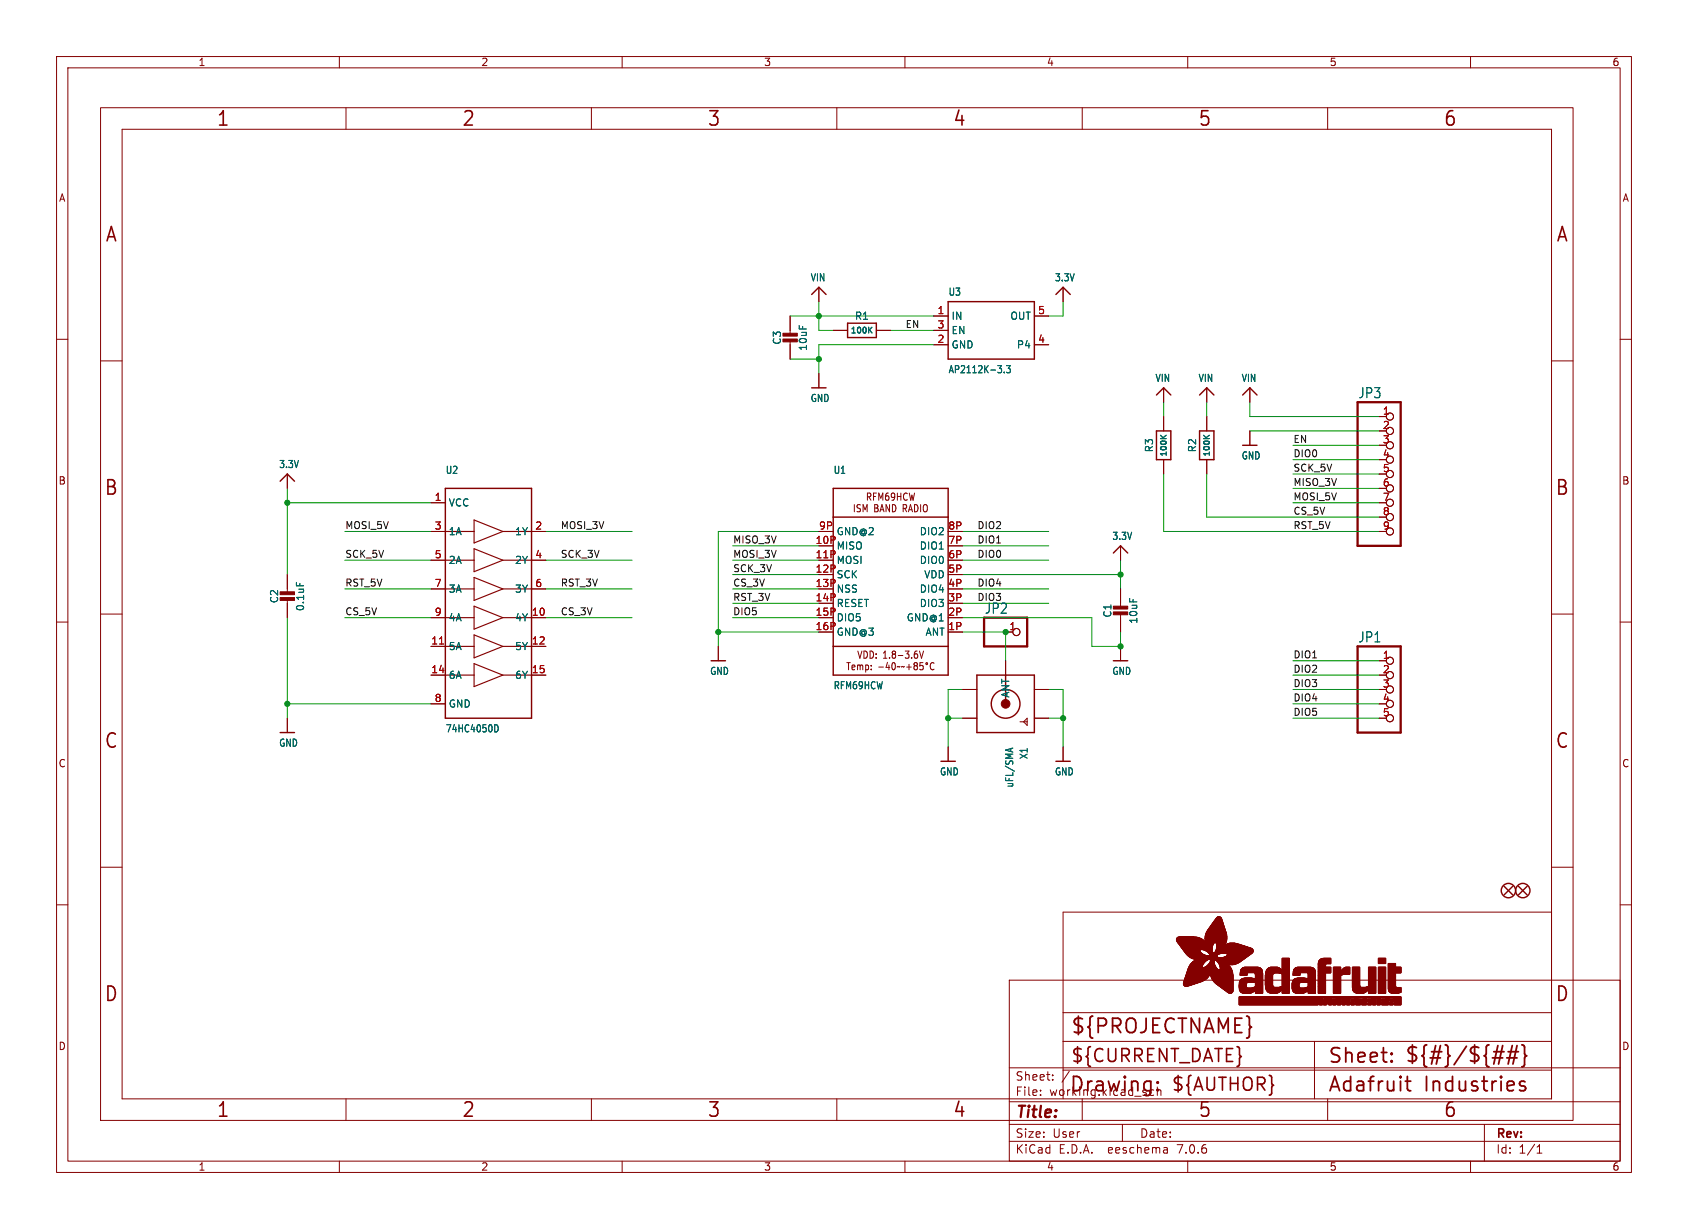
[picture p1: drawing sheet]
<svg xmlns="http://www.w3.org/2000/svg" width="298mm" height="217mm" viewBox="0 0 298 217" stroke-linecap="round" stroke-linejoin="round" font-family="sans-serif">
<defs><g id="words">
<g font-size="3.5" fill="#840000">
<text x="38.2" y="22.7">1</text>
<text x="81.6" y="22.7">2</text>
<text x="125" y="22.7">3</text>
<text x="168.4" y="22.7">4</text>
<text x="211.8" y="22.7">5</text>
<text x="255.1" y="22.7">6</text>
<text x="18.5" y="43.1">A</text>
<text x="275" y="43.1">A</text>
<text x="18.3" y="87.9">B</text>
<text x="274.9" y="87.9">B</text>
<text x="18.3" y="132.7">C</text>
<text x="274.9" y="132.7">C</text>
<text x="18.3" y="177.4">D</text>
<text x="274.9" y="177.4">D</text>
<text x="189.2" y="183.2">${PROJECTNAME}</text>
<text x="234.7" y="188.4">Sheet:</text>
<text x="248.3" y="188.3">${#}/${##}</text>
<text x="38.2" y="197.9">1</text>
<text x="81.6" y="197.9">2</text>
<text x="125" y="197.9">3</text>
<text x="168.4" y="197.9">4</text>
<text x="189" y="193.5">Drawing:</text>
<text x="211.8" y="197.9">5</text>
<text x="234.7" y="193.5">Adafruit</text>
<text x="251.8" y="193.5">Industries</text>
<text x="255.1" y="197.9">6</text>
</g>
<g font-size="3.2" fill="#840000">
<text x="189.2" y="188.2">${CURRENT_DATE}</text>
<text x="207" y="193.3">${AUTHOR}</text>
</g>
<text font-size="2.8" fill="#840000" x="179.4" y="198.2">Title:</text>
<g font-size="2.5" fill="#006464">
<text x="240.1" y="70.6">JP3</text>
<text x="174" y="108.7">JP2</text>
<text x="240.1" y="113.8">JP1</text>
</g>
<g font-size="2.1" fill="#840000">
<text x="179.4" y="191.3">Sheet:</text>
<text x="179.4" y="194">File:</text>
<text x="185.5" y="194">working.kicad_sch</text>
<text x="179.4" y="201.4">Size:</text>
<text x="186.1" y="201.4">User</text>
<text x="201.4" y="201.4">Date:</text>
<text x="264.4" y="201.6">Rev:</text>
<text x="179.4" y="204.2">KiCad</text>
<text x="187.2" y="204.2">E.D.A.</text>
<text x="196.1" y="204.2">eeschema</text>
<text x="208.4" y="204.2">7.0.6</text>
<text x="264.4" y="204.2">Id:</text>
<text x="268.5" y="204.2">1/1</text>
</g>
<g font-size="1.8" fill="#840000">
<text x="35" y="11.9">1</text>
<text x="85" y="11.9">2</text>
<text x="135" y="11.9">3</text>
<text x="185" y="11.9">4</text>
<text x="235" y="11.9">5</text>
<text x="285" y="11.9">6</text>
<text x="10.3" y="35.9">A</text>
<text x="286.8" y="35.9">A</text>
<text x="10.3" y="85.9">B</text>
<text x="159.3" y="89.8">BAND RADIO</text>
<text x="286.7" y="85.9">B</text>
<text x="10.3" y="135.9">C</text>
<text x="286.7" y="135.9">C</text>
<text x="10.3" y="185.9">D</text>
<text x="286.7" y="185.9">D</text>
<text x="35" y="207.2">1</text>
<text x="85" y="207.2">2</text>
<text x="135" y="207.2">3</text>
<text x="185" y="207.2">4</text>
<text x="235" y="207.2">5</text>
<text x="285" y="207.2">6</text>
</g>
<g font-size="1.8" fill="#006464">
<text x="143.2" y="50">VIN</text>
<text x="167.6" y="52.5">U3</text>
<text x="186.4" y="50">3.3V</text>
<text x="151.1" y="56.7">R1</text>
<text x="168.1" y="56.7">IN</text>
<text x="168.1" y="59.3">EN</text>
<text x="178.5" y="56.7">OUT</text>
<text x="138.3" y="61.1" transform="rotate(-90 138.3 61.1)">C3</text>
<text x="142.9" y="62.1" transform="rotate(-90 142.9 62.1)">10uF</text>
<text x="168.1" y="61.8">GND</text>
<text x="179.7" y="61.8">P4</text>
<text x="143.2" y="71.3">GND</text>
<text x="167.6" y="66.2">AP2112K-3.3</text>
<text x="204.2" y="67.7">VIN</text>
<text x="211.8" y="67.7">VIN</text>
<text x="219.4" y="67.7">VIN</text>
<text x="49.2" y="83">3.3V</text>
<text x="78.7" y="84">U2</text>
<text x="147.3" y="84">U1</text>
<text x="204.1" y="80.1" transform="rotate(-90 204.1 80.1)">R3</text>
<text x="211.7" y="80.1" transform="rotate(-90 211.7 80.1)">R2</text>
<text x="219.4" y="81.4">GND</text>
<text x="79.2" y="89.8">VCC</text>
<text x="79.2" y="94.8">1A</text>
<text x="91" y="94.8">1Y</text>
<text x="147.8" y="94.8">GND@2</text>
<text x="162.5" y="94.8">DIO2</text>
<text x="196.6" y="95.7">3.3V</text>
<text x="79.2" y="99.9">2A</text>
<text x="91" y="99.9">2Y</text>
<text x="147.8" y="97.4">MISO</text>
<text x="147.8" y="99.9">MOSI</text>
<text x="162.5" y="99.9">DIO0</text>
<text x="162.5" y="97.4">DIO1</text>
<text x="49.4" y="106.8" transform="rotate(-90 49.4 106.8)">C2</text>
<text x="79.2" y="105">3A</text>
<text x="91" y="105">3Y</text>
<text x="147.8" y="102.5">SCK</text>
<text x="147.8" y="105">NSS</text>
<text x="147.8" y="107.5">RESET</text>
<text x="162.5" y="107.5">DIO3</text>
<text x="162.5" y="105">DIO4</text>
<text x="163.3" y="102.5">VDD</text>
<text x="54" y="108.2" transform="rotate(-90 54 108.2)">0.1uF</text>
<text x="79.2" y="110.1">4A</text>
<text x="91" y="110.1">4Y</text>
<text x="147.8" y="110.1">DIO5</text>
<text x="147.8" y="112.6">GND@3</text>
<text x="160.2" y="110.1">GND@1</text>
<text x="163.5" y="112.6">ANT</text>
<text x="196.7" y="109.3" transform="rotate(-90 196.7 109.3)">C1</text>
<text x="201.3" y="110.4" transform="rotate(-90 201.3 110.4)">10uF</text>
<text x="79.2" y="115.2">5A</text>
<text x="91" y="115.2">5Y</text>
<text x="125.4" y="119.5">GND</text>
<text x="196.6" y="119.5">GND</text>
<text x="79.2" y="120.2">6A</text>
<text x="79.2" y="125.3">GND</text>
<text x="91" y="120.2">6Y</text>
<text x="147.3" y="122.1">RFM69HCW</text>
<text x="178.7" y="123.5" transform="rotate(-90 178.7 123.5)">ANT</text>
<text x="78.7" y="129.7">74HC4050D</text>
<text x="49.2" y="132.2">GND</text>
<text x="166.1" y="137.3">GND</text>
<text x="181.9" y="134.4" transform="rotate(-90 181.9 134.4)">X1</text>
<text x="186.4" y="137.3">GND</text>
<text x="179.4" y="139.4" transform="rotate(-90 179.4 139.4)">uFL/SMA</text>
</g>
<g font-size="1.8" fill="#a90000">
<text x="165.7" y="55.6">1</text>
<text x="165.7" y="58.2">3</text>
<text x="183.4" y="55.6">5</text>
<text x="165.7" y="60.7">2</text>
<text x="183.4" y="60.7">4</text>
<text x="244.4" y="73.4">1</text>
<text x="244.4" y="75.9">2</text>
<text x="244.4" y="78.5">3</text>
<text x="244.4" y="81">4</text>
<text x="244.4" y="83.6">5</text>
<text x="76.8" y="88.6">1</text>
<text x="244.4" y="86.1">6</text>
<text x="244.4" y="88.6">7</text>
<text x="76.8" y="93.7">3</text>
<text x="94.5" y="93.7">2</text>
<text x="144.7" y="93.7">9P</text>
<text x="167.6" y="93.7">8P</text>
<text x="244.4" y="91.2">8</text>
<text x="244.4" y="93.7">9</text>
<text x="76.8" y="98.8">5</text>
<text x="94.5" y="98.8">4</text>
<text x="144.1" y="96.3">10P</text>
<text x="144.1" y="98.8">11P</text>
<text x="144.1" y="101.3">12P</text>
<text x="167.6" y="101.3">5P</text>
<text x="167.6" y="98.8">6P</text>
<text x="167.6" y="96.3">7P</text>
<text x="76.8" y="103.9">7</text>
<text x="94.5" y="103.9">6</text>
<text x="144.1" y="103.9">13P</text>
<text x="144.1" y="106.4">14P</text>
<text x="167.6" y="106.4">3P</text>
<text x="167.6" y="103.9">4P</text>
<text x="76.8" y="109">9</text>
<text x="93.9" y="109">10</text>
<text x="144.1" y="109">15P</text>
<text x="144.1" y="111.5">16P</text>
<text x="167.6" y="111.5">1P</text>
<text x="167.6" y="109">2P</text>
<text x="178.4" y="111.5">1</text>
<text x="76.2" y="114">11</text>
<text x="76.2" y="119.1">14</text>
<text x="93.9" y="114">12</text>
<text x="93.9" y="119.1">15</text>
<text x="244.4" y="116.6">1</text>
<text x="244.4" y="119.1">2</text>
<text x="76.8" y="124.2">8</text>
<text x="244.4" y="121.7">3</text>
<text x="244.4" y="124.2">4</text>
<text x="244.4" y="126.7">5</text>
</g>
<g font-size="1.7" fill="#0f0f0f">
<text x="160" y="58.1">EN</text>
<text x="228.6" y="83.5">SCK_5V</text>
<text x="228.6" y="80.9">DIO0</text>
<text x="228.6" y="78.4">EN</text>
<text x="228.6" y="86">MISO_3V</text>
<text x="228.6" y="88.6">MOSI_5V</text>
<text x="61" y="93.6">MOSI_5V</text>
<text x="99.1" y="93.6">MOSI_3V</text>
<text x="172.7" y="93.6">DIO2</text>
<text x="228.6" y="91.1">CS_5V</text>
<text x="228.6" y="93.6">RST_5V</text>
<text x="61" y="98.7">SCK_5V</text>
<text x="99.1" y="98.7">SCK_3V</text>
<text x="129.5" y="96.2">MISO_3V</text>
<text x="129.5" y="98.7">MOSI_3V</text>
<text x="129.5" y="101.3">SCK_3V</text>
<text x="172.7" y="98.7">DIO0</text>
<text x="172.7" y="96.2">DIO1</text>
<text x="61" y="103.8">RST_5V</text>
<text x="99.1" y="103.8">RST_3V</text>
<text x="129.5" y="106.3">RST_3V</text>
<text x="129.5" y="103.8">CS_3V</text>
<text x="172.7" y="103.8">DIO4</text>
<text x="61" y="108.9">CS_5V</text>
<text x="99.1" y="108.9">CS_3V</text>
<text x="129.5" y="108.9">DIO5</text>
<text x="228.6" y="119">DIO2</text>
<text x="228.6" y="116.5">DIO1</text>
<text x="228.6" y="121.6">DIO3</text>
<text x="228.6" y="124.1">DIO4</text>
<text x="228.6" y="126.7">DIO5</text>
</g>
<text font-size="1.7" fill="#006464" x="172.7" y="106.3">DIO3</text>
<g font-size="1.4" fill="#006464">
<text x="150.2" y="59.2">100K</text>
<text x="206.6" y="80.9" transform="rotate(-90 206.6 80.9)">100K</text>
<text x="214.2" y="80.9" transform="rotate(-90 214.2 80.9)">100K</text>
</g>
</g></defs>
<g fill="none" stroke="#840000" stroke-width=".18">
<path d="M10 10h278.5v197.3h-278.5zM12 12h274.5v193.3h-274.5zM17.8 19h260.3v179.1h-260.3zM60 10v2M61.2 19v3.9M104.6 19v3.9M110 10v2M148 19v3.9M160 10v2M191.3 19v3.9M210 10v2M234.7 19v3.9"/>
<path d="M260 10v2M21.6 22.9h252.7v171.4h-252.7zM10 60h2M139.7 55.9v3.3M144.8 50.8v2.5M147.3 58.4h2.6M154.9 58.4h2.6M165.1 58.4h2.5M165.1 55.9h2.5M182.9 55.9h2.5M188 50.8v2.5M286.5 60h2"/>
<path d="M17.8 63.8h3.8M139.7 60.2v3.3M144.8 66v2.6M165.1 61h2.5M182.9 61h2.5M205.7 68.6v2.5M205.7 73.7v2.5M213.4 68.6v2.5M213.4 73.7v2.5M221 68.6v2.5M221 76.2v2.5M243.8 73.7h1.3"/>
<path d="M243.8 78.7h1.3M274.3 63.8h3.8M50.8 83.8v2.6M76.2 88.9h2.5M76.2 94h2.5M76.2 99.1h2.5M94 94h2.5M94 99.1h2.5M151.1 89.2v1.3M152.1 89.3l-.4-.1-.2 .3 .1 .3 .5 .2v.4l-.2 .1-.4-.1M152.6 90.5v-1.3l.4 .9 .3-.9v1.3M153.4 87.9l.5-.1 .1-.2-.1-.4h-.5v1.3"/>
<path d="M153.6 87.9l.4 .6M154.4 87.8h.4M154.7 89.2h.3l.2 .3-.2 .3 .2 .2 .1 .3-.2 .2h-.4zM154.7 89.8h.3M155 87.2h-.6v1.3M155.4 88.5v-1.3l.3 .9 .4-.9v1.3M155.6 90.5l.3-1.3 .4 1.3M155.7 90.1h.5M157.1 87.2h-.3l-.2 .3v.7l.2 .3 .3-.2v-.6h-.3l-.2 .2M157.3 89.2v1.3l-.6-1.3v1.3M157.8 89.2a.67 .67 0 0 1 .6 .5 .67 .67 0 0 1-.2 .7l-.4 .1zM158.2 87.7l-.2 .3-.3-.1-.1-.6 .4-.1 .2 .2-.1 .8-.1 .2-.3 .1"/>
<path d="M158.7 87.8h.6M158.7 87.2v1.3M159.3 87.2v1.3M159.7 89.2v1.3M159.9 89.9l.4 .6M160.4 87.3l-.2-.1h-.3l-.2 .7M160.6 90.5l.4-1.3 .3 1.3M160.8 87.2l.2 1.3 .2-1 .2 1 .3-1.3M161.7 89.2v1.3l.5-.2M162.8 89.2v1.3M163.3 90.3l.2 .2 .4-.2M198.1 96.5v2.6"/>
<path d="M205.7 81.3v2.5M213.4 81.3v2.5M243.8 83.8h1.3M243.8 86.4h1.3M243.8 88.9h1.3M243.8 91.4h1.3M243.8 94h1.3M10 110h2M17.8 108.6h3.8M50.8 101.6v3.3M50.8 105.9v3.3M76.2 109.2h2.5"/>
<path d="M76.2 114.3h2.5M76.2 119.4h2.5M76.2 104.1h2.5M94 109.2h2.5M94 114.3h2.5M94 119.4h2.5M94 104.1h2.5M127 114.3v2.5M149.7 117.2h.6M150 117.2v1.2M150.6 118l.6-.1-.1-.2-.3-.1-.2 .2 .1 .6h.4M151.6 117.7l.3-.1 .2 .2"/>
<path d="M151.6 117.6v.8M151.7 115.1l.3 1.3 .4-1.3M152.1 117.8l.1-.2 .3 .1v.7M152.1 117.8v.6M152.8 115.1a.67 .67 0 0 1 .6 .5 .67 .67 0 0 1-.2 .7l-.4 .1zM153.1 117.7l.3-.1 .2 .2-.1 .6h-.4M153.1 117.6v1.3M153.8 115.1a.67 .67 0 0 1 .7 .5 .67 .67 0 0 1-.3 .7l-.4 .1zM154 118.3v.1M154 117.7v.1M154.9 116.3v.1M154.9 115.6v.1"/>
<path d="M155.4 118h.8M156.2 116.4h.6M156.2 115.5l.3-.4v1.3M156.9 117.1l-.2 .9h.6M157.2 117.6v.8M157.3 116.3v.1M157.8 117.2h.1a.72 .72 0 0 1 0 1.2 .94 .94 0 0 1-.1-1.2zM157.9 115.7l-.2-.3 .2-.3h.2l.3 .3-.3 .3M157.9 115.7l-.2 .2 .1 .4 .1 .1 .4-.1 .1-.1-.1-.4-.2-.1M157.9 115.7h.2M158.8 115.9h.8M159.1 117.8l-.5 .2"/>
<path d="M159.9 117.8l-.5 .2M160.1 115.1h.6l-.3 .5 .3 .1v.6l-.2 .1-.4-.1M160.3 118h.8M160.7 117.5v.9M161.2 116.3v.1M161.8 117.7l-.2-.2 .2-.3h.3l.1 .2-.2 .3M161.8 117.7l-.2 .3v.3l.2 .1h.3l.1-.2v-.4l-.2-.1M161.8 117.7h.2M162.2 115.1l-.4 .1-.1 .2-.1 .8 .2 .2 .4-.1v-.6l-.4-.1-.2 .3M162.6 115.1l.3 1.3 .4-1.3M163.2 117.2h-.5l-.1 .6 .2-.1h.3l.1 .6-.2 .1-.4-.1M165.1 117.3v-.1a.62 .62 0 0 0-.7 .5 .62 .62 0 0 0 .4 .7l.3-.1"/>
<path d="M177.8 116.8v2.6M177.8 111.8h1.3M198.1 104.1v3.3M198.1 108.5v3.3M198.1 114.3v2.5M243.8 116.8h1.3M274.3 108.6h3.8M286.5 110h2M50.8 127v2.5M76.2 124.5h2.5M167.6 132.1v2.5M170.2 121.9h2.5"/>
<path d="M170.2 127h2.5M180.3 127.6h1.3M181.6 127v1.3l-.6-.7zM182.9 121.9h2.5M182.9 127h2.5M188 132.1v2.5M243.8 121.9h1.3M243.8 127h1.3M10 160h2M17.8 153.4h3.8M274.3 153.4h3.8M286.5 160h2"/>
<path d="M178.4 173.3h108.1v32h-108.1zM188 179.1h86.3M274.3 161.3h-86.3v33M61.2 194.3v3.8M104.6 194.3v3.8M148 194.3v3.8M178.4 198.8h108.1M178.4 194.8h108.1M178.4 188.8h108.1M184 193.6v.1M184 192.8v.1M186.1 190.9v.1"/>
<path d="M186.1 190.1v.1M188 184.1h86.3M188 189.2h86.3M189.1 189.4l-1.3 2M191.3 194.3v3.8M198.4 198.8v3M203.8 192.7l.2 .1M204 193.6l-.2 .1M204.6 192.2v1.5M204.6 192.9l.2-.2 .4 .1 .1 .9M232.4 184.1v10.2M234.7 194.3v3.8"/>
<path d="M262.5 198.8v6.5M60 205.3v2M110 205.3v2M160 205.3v2M178.4 201.8h108.1M206.3 203l.1 .9M206.4 203.8l-.1 .1M206.4 203.3h-.1M210 205.3v2M260 205.3v2M271.8 203.9h.8M271.8 202.8l.4-.4v1.5"/>
<circle cx="245.7" cy="73.7" r=".63"/>
<circle cx="245.7" cy="78.7" r=".63"/>
<circle cx="245.7" cy="76.2" r=".63"/>
<circle cx="245.7" cy="88.9" r=".63"/>
<circle cx="245.7" cy="83.8" r=".63"/>
<circle cx="245.7" cy="91.4" r=".63"/>
<circle cx="245.7" cy="94" r=".63"/>
<circle cx="245.7" cy="86.4" r=".63"/>
<circle cx="245.7" cy="81.3" r=".63"/>
<circle cx="163.9" cy="117.3" r=".17"/>
<circle cx="179.7" cy="111.8" r=".63"/>
<circle cx="245.7" cy="119.4" r=".63"/>
<circle cx="245.7" cy="116.8" r=".63"/>
<circle cx="245.7" cy="124.5" r=".63"/>
<circle cx="245.7" cy="127" r=".63"/>
<circle cx="245.7" cy="121.9" r=".63"/>
</g>
<g fill="none" stroke="#840000" stroke-width=".25">
<path d="M143.5 52.1l1.3-1.3 1.2 1.3M149.9 57.1h5v2.6h-5zM167.6 53.3h15.3v10.2h-15.3zM186.7 52.1l1.3-1.3 1.2 1.3M143.5 68.6h2.5M204.5 76.2h2.5v5.1h-2.5zM204.5 69.8l1.2-1.2 1.3 1.2M212.1 76.2h2.5v5.1h-2.5zM212.1 69.8l1.3-1.2 1.2 1.2M219.7 78.7h2.5M219.7 69.8l1.3-1.2 1.2 1.2M49.5 85.1l1.3-1.3 1.3 1.3"/>
<path d="M78.7 86.4h15.3v40.6h-15.3zM147.3 86.4h20.3v33h-20.3zM147.3 91.4h20.3M196.8 97.8l1.3-1.3 1.3 1.3M125.7 116.8h2.6M147.3 114.3h20.3M172.7 119.4h10.2v10.1h-10.2zM177.8 119.4v5.1M196.8 116.8h2.6M49.5 129.5h2.6M166.4 134.6h2.5M186.7 134.6h2.5"/>
<path d="M265.9 156.7l1.6 1.5M267.5 156.7l-1.6 1.5M268.5 156.7l1.5 1.5M270 156.7l-1.5 1.5"/>
<circle cx="177.8" cy="124.5" r="2.54"/>
<circle cx="266.7" cy="157.5" r="1.27"/>
<circle cx="269.2" cy="157.5" r="1.27"/>
</g>
<g fill="#840000" stroke="#840000" stroke-width=".18">
<path d="M196.8 108.2h2.6v.5h-2.6z"/>
<path d="M196.8 107.2h2.6v.5h-2.6z"/>
<path d="M208 166.3h4.8z"/>
<path d="M208 166.2l4.8 .1z"/>
<path d="M208 166.2h4.8z"/>
<path d="M208 166.2h4.7z"/>
<path d="M208 166.1l4.7 .1z"/>
<path d="M208 166.1h4.6z"/>
<path d="M208 166l4.5 .1z"/>
<path d="M208 166h4.5z"/>
<path d="M208 166.4h4.9z"/>
<path d="M208 166.3l4.9 .1z"/>
<path d="M208 166h4.4z"/>
<path d="M208 165.9l4.4 .1z"/>
<path d="M208.1 166.4l4.9 .1z"/>
<path d="M208.1 165.9h4.2z"/>
<path d="M208.1 166.5h4.9z"/>
<path d="M208.1 165.9h4.1z"/>
<path d="M208.1 165.8l4 .1z"/>
<path d="M208.1 166.6h5z"/>
<path d="M208.1 166.5l4.9 .1z"/>
<path d="M208.1 165.8h3.9z"/>
<path d="M208.2 166.6h4.9z"/>
<path d="M208.2 165.8h3.6z"/>
<path d="M208.2 166.6l4.9 .1z"/>
<path d="M208.2 165.7l3.5 .1z"/>
<path d="M208.2 166.7h5z"/>
<path d="M208.2 166.7h4.9z"/>
<path d="M208.3 166.7l4.9 .1z"/>
<path d="M208.3 165.7h3.3z"/>
<path d="M208.3 166.8h6.3z"/>
<path d="M208.3 166.8h4.9z"/>
<path d="M208.3 166.8l6.3 .1z"/>
<path d="M208.4 166.9h6.2z"/>
<path d="M208.4 167h6.1z"/>
<path d="M208.4 166.9l6.1 .1z"/>
<path d="M208.4 165.7h2.8z"/>
<path d="M208.5 167h6z"/>
<path d="M208.5 167l6 .1z"/>
<path d="M208.6 167.1h5.9z"/>
<path d="M208.6 167.1l5.8 .1z"/>
<path d="M208.6 167.2h5.8z"/>
<path d="M208.7 167.2l5.7 .1z"/>
<path d="M208.7 167.3h5.7z"/>
<path d="M208.7 167.3l5.7 .1z"/>
<path d="M208.8 167.4h5.6z"/>
<path d="M208.8 167.5h5.5z"/>
<path d="M208.8 167.4l5.5 .1z"/>
<path d="M208.9 167.5l5.4 .1z"/>
<path d="M208.9 167.6h5.4z"/>
<path d="M208.9 167.6l5.4 .1z"/>
<path d="M209 167.7h5.3z"/>
<path d="M209 167.7l5.3 .1z"/>
<path d="M209 167.8h5.3z"/>
<path d="M209.1 167.8h5.2z"/>
<path d="M209.1 167.8l5.2 .1z"/>
<path d="M209.1 167.9h5.2z"/>
<path d="M209.2 167.9l3.1 .1z"/>
<path d="M209.2 168h3z"/>
<path d="M209.2 174.1h1.8z"/>
<path d="M209.2 174l1.8 .1z"/>
<path d="M209.2 174h2z"/>
<path d="M209.2 174h2.1z"/>
<path d="M209.2 173.9l2.1 .1z"/>
<path d="M209.2 173.9h2.3z"/>
<path d="M209.2 173.9h2.4z"/>
<path d="M209.2 173.8l2.4 .1z"/>
<path d="M209.2 173.8h2.6z"/>
<path d="M209.2 168l3 .1z"/>
<path d="M209.3 174.1l1.4 .1z"/>
<path d="M209.3 174.1h1.5z"/>
<path d="M209.3 173.8h2.6z"/>
<path d="M209.3 173.7l2.6 .1z"/>
<path d="M209.3 173.7h2.8z"/>
<path d="M209.3 168.1h2.9z"/>
<path d="M209.3 174.2h1.2z"/>
<path d="M209.3 174.2h1.3z"/>
<path d="M209.3 173.7h2.9z"/>
<path d="M209.3 173.6l3 .1z"/>
<path d="M209.3 173.6h3.1z"/>
<path d="M209.3 173.6h3.2z"/>
<path d="M209.3 168.1l2.9 .1z"/>
<path d="M209.3 174.2l1.1 .1z"/>
<path d="M209.3 173.5l3.3 .1z"/>
<path d="M209.3 173.5h3.3z"/>
<path d="M209.3 173.4l3.4 .1z"/>
<path d="M209.3 173.4h3.5z"/>
<path d="M209.3 168.2h2.9z"/>
<path d="M209.4 174.3h.9z"/>
<path d="M209.4 173.4h3.4z"/>
<path d="M209.4 174.3h.8z"/>
<path d="M209.4 173.3l3.5 .1z"/>
<path d="M209.4 173.3h3.5z"/>
<path d="M209.4 173.3h3.6z"/>
<path d="M209.4 173.2l3.7 .1z"/>
<path d="M209.4 168.3h2.8z"/>
<path d="M209.4 168.2l2.8 .1z"/>
<path d="M209.4 174.3l.7 .1z"/>
<path d="M209.4 173.2h3.7z"/>
<path d="M209.4 173.2h3.8z"/>
<path d="M209.4 173.1l3.8 .1z"/>
<path d="M209.4 173.1h3.9z"/>
<path d="M209.5 173.1h3.8z"/>
<path d="M209.5 173l3.8 .1z"/>
<path d="M209.5 168.3l2.8 .1z"/>
<path d="M209.5 174.4h.5z"/>
<path d="M209.5 173h3.9z"/>
<path d="M209.5 172.9l4 .1z"/>
<path d="M209.5 168.4h2.8z"/>
<path d="M209.5 172.9h4z"/>
<path d="M209.5 172.8l4.1 .1z"/>
<path d="M209.5 172.8h4.1z"/>
<path d="M209.5 168.4l2.9 .1z"/>
<path d="M209.6 172.8h4z"/>
<path d="M209.6 172.7l4 .1z"/>
<path d="M209.6 168.5h2.8z"/>
<path d="M209.6 174.4h.3z"/>
<path d="M209.6 172.7h4.1z"/>
<path d="M209.6 172.6l4.1 .1z"/>
<path d="M209.6 168.5l2.9 .1z"/>
<path d="M209.6 172.6h4.1z"/>
<path d="M209.6 172.6h4.2z"/>
<path d="M209.6 172.5l4.2 .1z"/>
<path d="M209.6 172.5h4.2z"/>
<path d="M209.6 168.6h3z"/>
<path d="M209.6 168.6h2.9z"/>
<path d="M209.7 172.5h4.1z"/>
<path d="M209.7 172.4l4.1 .1z"/>
<path d="M209.7 172.4h4.2z"/>
<path d="M209.7 172.3l4.2 .1z"/>
<path d="M209.7 168.6l2.9 .1z"/>
<path d="M209.8 172.3h4.1z"/>
<path d="M209.8 172.2l4.1 .1z"/>
<path d="M209.8 172.2h4.1z"/>
<path d="M209.8 168.7l2.9 .1z"/>
<path d="M209.8 168.7h2.9z"/>
<path d="M209.8 172.1l4.2 .1z"/>
<path d="M209.8 172.1h4.2z"/>
<path d="M209.8 168.8h3z"/>
<path d="M209.8 172l4.2 .1z"/>
<path d="M209.8 172h4.2z"/>
<path d="M209.8 168.8h3.1z"/>
<path d="M209.9 171.9l4.1 .1z"/>
<path d="M209.9 171.9h4.1z"/>
<path d="M209.9 168.8l3 .1z"/>
<path d="M209.9 171.8l4.1 .1z"/>
<path d="M209.9 171.8h4.1z"/>
<path d="M209.9 168.9h3.1z"/>
<path d="M209.9 171.8h8z"/>
<path d="M209.9 171.7l8 .1z"/>
<path d="M209.9 171.7h7.9z"/>
<path d="M209.9 168.9h3.2z"/>
<path d="M210 171.6l7.8 .1z"/>
<path d="M210 171.6h7.8z"/>
<path d="M210 168.9l3.2 .1z"/>
<path d="M210 171.5l7.8 .1z"/>
<path d="M210 171.5h5.5z"/>
<path d="M210 169h3.3z"/>
<path d="M210 171.5h5.4z"/>
<path d="M210 171.4l5.4 .1z"/>
<path d="M210 171.4h5.3z"/>
<path d="M210 169h5.2z"/>
<path d="M210.1 171.3l5.1 .1z"/>
<path d="M210.1 171.3h5.1z"/>
<path d="M210.1 169l5.1 .1z"/>
<path d="M210.1 171.2l5 .1z"/>
<path d="M210.1 171.2h5z"/>
<path d="M210.1 171.1l5 .1z"/>
<path d="M210.1 171.1h4.9z"/>
<path d="M210.1 169.1h5z"/>
<path d="M210.2 171l2.5 .1z"/>
<path d="M210.2 171h2.5z"/>
<path d="M210.2 169.1h5z"/>
<path d="M210.2 171h2.4z"/>
<path d="M210.2 169.1l5 .1z"/>
<path d="M210.2 170.9l2.4 .1z"/>
<path d="M210.2 170.9h2.4z"/>
<path d="M210.2 169.2h5z"/>
<path d="M210.3 170.8l2.3 .1z"/>
<path d="M210.3 170.8h2.3z"/>
<path d="M210.3 169.2h4.9z"/>
<path d="M210.3 170.7l2.3 .1z"/>
<path d="M210.3 170.7h2.3z"/>
<path d="M210.3 169.2l5 .1z"/>
<path d="M210.4 170.7h2.2z"/>
<path d="M210.4 170.6l2.3 .1z"/>
<path d="M210.4 170.6h2.3z"/>
<path d="M210.4 169.3h5z"/>
<path d="M210.4 170.5l2.3 .1z"/>
<path d="M210.5 170.5h2.2z"/>
<path d="M210.5 169.3l5.2 .1z"/>
<path d="M210.5 170.4l2.3 .1z"/>
<path d="M210.5 170.4h2.3z"/>
<path d="M210.6 170.4h2.2z"/>
<path d="M210.6 169.4h9.6z"/>
<path d="M210.6 170.3l2.2 .1z"/>
<path d="M210.6 170.3h2.2z"/>
<path d="M210.7 170.3h2.2z"/>
<path d="M210.7 169.4l9.4 .1z"/>
<path d="M210.7 170.2l2.2 .1z"/>
<path d="M210.7 170.2h2.2z"/>
<path d="M210.8 170.2h2.2z"/>
<path d="M210.8 170.1l2.2 .1z"/>
<path d="M210.8 169.5h9.3z"/>
<path d="M210.8 170.1h2.2z"/>
<path d="M210.9 170.1h2.2z"/>
<path d="M211 170l2.1 .1z"/>
<path d="M211 170h2.1z"/>
<path d="M211 169.5l9 .1z"/>
<path d="M211 170h2.2z"/>
<path d="M211.1 169.9l2.2 .1z"/>
<path d="M211.1 169.9h2.2z"/>
<path d="M211.2 169.6h8.7z"/>
<path d="M211.2 169.8l2.1 .1z"/>
<path d="M211.3 169.8h2.1z"/>
<path d="M211.3 169.6h8.6z"/>
<path d="M211.4 169.7l2.1 .1z"/>
<path d="M211.5 169.7h2.1z"/>
<path d="M211.6 169.7h2z"/>
<path d="M211.7 169.6l2 .1z"/>
<path d="M212.7 167.9l1.6 .1z"/>
<path d="M212.8 168h1.5z"/>
<path d="M212.9 168h1.4z"/>
<path d="M212.9 171l2.1 .1z"/>
<path d="M213 171h2z"/>
<path d="M213 168l1.3 .1z"/>
<path d="M213 166h3.9z"/>
<path d="M213 165.9l3.9 .1z"/>
<path d="M213 165.9h3.9z"/>
<path d="M213 165.8l3.9 .1z"/>
<path d="M213.1 171h1.9z"/>
<path d="M213.1 168.1h1.2z"/>
<path d="M213.1 166.3l3.8 .1z"/>
<path d="M213.1 166.3h3.8z"/>
<path d="M213.1 166.2l3.8 .1z"/>
<path d="M213.1 166.2h3.8z"/>
<path d="M213.1 166.1l3.8 .1z"/>
<path d="M213.1 166.1h3.8z"/>
<path d="M213.1 166l3.8 .1z"/>
<path d="M213.1 165.8h3.8z"/>
<path d="M213.1 165.7l3.8 .1z"/>
<path d="M213.1 165.7h3.8z"/>
<path d="M213.1 165.6l3.8 .1z"/>
<path d="M213.1 165.6h3.8z"/>
<path d="M213.1 165.5l3.8 .1z"/>
<path d="M213.1 165.5h3.8z"/>
<path d="M213.1 166.4l3.7 .1z"/>
<path d="M213.1 166.4h3.8z"/>
<path d="M213.1 165.4l3.8 .1z"/>
<path d="M213.1 165.4h3.8z"/>
<path d="M213.1 170.9l1.9 .1z"/>
<path d="M213.1 166.5l3.7 .1z"/>
<path d="M213.1 166.5h3.7z"/>
<path d="M213.1 165.3l3.8 .1z"/>
<path d="M213.1 165.3h3.8z"/>
<path d="M213.2 170.9h1.7z"/>
<path d="M213.2 166.7h1.6z"/>
<path d="M213.2 166.6l3.6 .1z"/>
<path d="M213.2 166.6h3.6z"/>
<path d="M213.2 165.2l3.7 .1z"/>
<path d="M213.2 165.2h3.7z"/>
<path d="M213.2 165.1l3.7 .1z"/>
<path d="M213.2 168.1l1.1 .1z"/>
<path d="M213.2 166.7l1.5 .1z"/>
<path d="M213.2 166.7h1.5z"/>
<path d="M213.2 165.1h3.6z"/>
<path d="M213.2 165l3.6 .1z"/>
<path d="M213.3 170.9h1.6z"/>
<path d="M213.3 166.8h1.3z"/>
<path d="M213.3 165h3.5z"/>
<path d="M213.3 164.9l3.5 .1z"/>
<path d="M213.3 170.8l1.6 .1z"/>
<path d="M213.3 168.2h1z"/>
<path d="M213.3 164.9h3.5z"/>
<path d="M213.3 164.8l3.5 .1z"/>
<path d="M213.4 170.8h1.5z"/>
<path d="M213.4 164.8h3.4z"/>
<path d="M213.4 164.8h3.3z"/>
<path d="M213.4 164.7l3.3 .1z"/>
<path d="M213.4 168.2l1 .1z"/>
<path d="M213.4 164.7h3.3z"/>
<path d="M213.4 164.6l3.3 .1z"/>
<path d="M213.5 170.7l1.4 .1z"/>
<path d="M213.5 170.7h1.3z"/>
<path d="M213.5 168.3h.9z"/>
<path d="M213.5 164.6h3.2z"/>
<path d="M213.5 164.5l3.2 .1z"/>
<path d="M213.5 164.5h3.2z"/>
<path d="M213.5 164.5h3.1z"/>
<path d="M213.6 170.6l1.2 .1z"/>
<path d="M213.6 170.6h1.2z"/>
<path d="M213.6 168.3l.8 .1z"/>
<path d="M213.6 164.4l3 .1z"/>
<path d="M213.6 164.4h3z"/>
<path d="M213.6 168.4h.8z"/>
<path d="M213.6 164.3l3 .1z"/>
<path d="M213.7 170.5l1.1 .1z"/>
<path d="M213.7 170.5h1.1z"/>
<path d="M213.7 168.4l.8 .1z"/>
<path d="M213.7 164.3h2.9z"/>
<path d="M213.7 170.5h1z"/>
<path d="M213.7 168.5h.9z"/>
<path d="M213.7 168.5h.8z"/>
<path d="M213.7 164.2l2.9 .1z"/>
<path d="M213.7 164.2h2.8z"/>
<path d="M213.7 170.4l1 .1z"/>
<path d="M213.8 170.4h.9z"/>
<path d="M213.8 169h1.4z"/>
<path d="M213.8 168.6h2.1z"/>
<path d="M213.8 168.5l2.3 .1z"/>
<path d="M213.8 164.2h2.7z"/>
<path d="M213.8 164.1l2.7 .1z"/>
<path d="M213.8 170.3l.9 .1z"/>
<path d="M213.8 168.9l1.4 .1z"/>
<path d="M213.8 168.6l1.9 .1z"/>
<path d="M213.8 168.6h2z"/>
<path d="M213.8 164.1h2.7z"/>
<path d="M213.8 170.3h.9z"/>
<path d="M213.8 168.9h1.4z"/>
<path d="M213.8 168.7h1.7z"/>
<path d="M213.8 164l2.7 .1z"/>
<path d="M213.9 170.3h.8z"/>
<path d="M213.9 170.2l.8 .1z"/>
<path d="M213.9 168.9h1.4z"/>
<path d="M213.9 168.8l1.4 .1z"/>
<path d="M213.9 168.8h1.4z"/>
<path d="M213.9 168.8h1.5z"/>
<path d="M213.9 168.7l1.6 .1z"/>
<path d="M213.9 164h2.6z"/>
<path d="M213.9 170.2h.8z"/>
<path d="M213.9 169.6l6 .1z"/>
<path d="M213.9 163.9l2.6 .1z"/>
<path d="M213.9 170.1l.8 .1z"/>
<path d="M213.9 163.9h2.5z"/>
<path d="M214 170.1h.7z"/>
<path d="M214 170l.7 .1z"/>
<path d="M214 169.7h5.8z"/>
<path d="M214 163.8l2.4 .1z"/>
<path d="M214 163.8h2.4z"/>
<path d="M214 170h.7z"/>
<path d="M214 169.9l.7 .1z"/>
<path d="M214 169.9h.7z"/>
<path d="M214 169.8l.7 .1z"/>
<path d="M214 169.8h.8z"/>
<path d="M214 169.7l5.7 .1z"/>
<path d="M214 172.2l4 .1z"/>
<path d="M214 172.2h4z"/>
<path d="M214 172.2h3.9z"/>
<path d="M214 172.1l3.9 .1z"/>
<path d="M214 172.1h3.9z"/>
<path d="M214 172l3.9 .1z"/>
<path d="M214 172h3.9z"/>
<path d="M214 171.9l3.9 .1z"/>
<path d="M214 163.7l2.4 .1z"/>
<path d="M214.1 172.6h3.9z"/>
<path d="M214.1 172.5l3.9 .1z"/>
<path d="M214.1 172.5h3.9z"/>
<path d="M214.1 172.4l3.9 .1z"/>
<path d="M214.1 172.4h3.9z"/>
<path d="M214.1 172.3l3.9 .1z"/>
<path d="M214.1 172.3h3.9z"/>
<path d="M214.1 171.9h3.8z"/>
<path d="M214.1 171.8l3.8 .1z"/>
<path d="M214.1 171.8h3.8z"/>
<path d="M214.1 163.7h2.3z"/>
<path d="M214.1 172.7h3.9z"/>
<path d="M214.1 172.6l3.9 .1z"/>
<path d="M214.1 163.6l2.3 .1z"/>
<path d="M214.1 163.6h2.3z"/>
<path d="M214.1 172.8h3.9z"/>
<path d="M214.1 172.7l3.9 .1z"/>
<path d="M214.2 172.9h3.8z"/>
<path d="M214.2 172.8l3.8 .1z"/>
<path d="M214.2 172.8h3.8z"/>
<path d="M214.2 163.6h2.1z"/>
<path d="M214.2 163.5l2.1 .1z"/>
<path d="M214.2 173h3.8z"/>
<path d="M214.2 172.9l3.8 .1z"/>
<path d="M214.2 163.5h2.1z"/>
<path d="M214.2 163.4l2.1 .1z"/>
<path d="M214.3 173.1h3.7z"/>
<path d="M214.3 173l3.7 .1z"/>
<path d="M214.3 163.4h2z"/>
<path d="M214.3 173.2h3.7z"/>
<path d="M214.3 173.1l3.7 .1z"/>
<path d="M214.3 163.3l2 .1z"/>
<path d="M214.3 163.3h2z"/>
<path d="M214.4 173.2l3.6 .1z"/>
<path d="M214.4 173.2h3.6z"/>
<path d="M214.4 163.3h1.9z"/>
<path d="M214.4 163.2l1.8 .1z"/>
<path d="M214.4 173.3h3.6z"/>
<path d="M214.4 163.2h1.8z"/>
<path d="M214.5 173.3l3.5 .1z"/>
<path d="M214.5 163.2h1.7z"/>
<path d="M214.5 173.4h3.5z"/>
<path d="M214.5 163.1l1.7 .1z"/>
<path d="M214.5 163.1h1.7z"/>
<path d="M214.5 173.4l3.5 .1z"/>
<path d="M214.5 163l1.7 .1z"/>
<path d="M214.6 173.5h3.4z"/>
<path d="M214.6 173.6h3.4z"/>
<path d="M214.6 173.5l3.4 .1z"/>
<path d="M214.6 163h1.6z"/>
<path d="M214.6 168.5h6.8z"/>
<path d="M214.6 162.9l1.6 .1z"/>
<path d="M214.6 162.9h1.5z"/>
<path d="M214.7 173.7h3.3z"/>
<path d="M214.7 173.6l3.3 .1z"/>
<path d="M214.7 168.5h6.7z"/>
<path d="M214.7 162.9h1.4z"/>
<path d="M214.7 162.8l1.4 .1z"/>
<path d="M214.7 162.8h1.4z"/>
<path d="M214.8 173.7l3.2 .1z"/>
<path d="M214.8 168.4l6.7 .1z"/>
<path d="M214.8 162.7l1.3 .1z"/>
<path d="M214.8 162.7h1.3z"/>
<path d="M214.8 173.8h3.2z"/>
<path d="M214.8 168.4h6.7z"/>
<path d="M214.8 168.3l6.7 .1z"/>
<path d="M214.8 162.6l1.3 .1z"/>
<path d="M214.9 168.3h6.6z"/>
<path d="M214.9 162.6h1.2z"/>
<path d="M214.9 162.6h1.1z"/>
<path d="M214.9 173.9h3.1z"/>
<path d="M214.9 173.8l3.1 .1z"/>
<path d="M214.9 169.8h4.8z"/>
<path d="M214.9 168.2l6.7 .1z"/>
<path d="M214.9 168.2h6.7z"/>
<path d="M214.9 162.5l1.1 .1z"/>
<path d="M214.9 162.5h1.1z"/>
<path d="M214.9 166.7h1.8z"/>
<path d="M215 173.9h3z"/>
<path d="M215 169.8h4.6z"/>
<path d="M215 168.1l6.6 .1z"/>
<path d="M215 168.1h6.6z"/>
<path d="M215 168.1h6.5z"/>
<path d="M215 166.7h1.7z"/>
<path d="M215 162.5h1z"/>
<path d="M215 162.4l1 .1z"/>
<path d="M215 174h3z"/>
<path d="M215 173.9l3 .1z"/>
<path d="M215 168l6.5 .1z"/>
<path d="M215 168h6.5z"/>
<path d="M215 166.8h1.7z"/>
<path d="M215 166.7l1.7 .1z"/>
<path d="M215 162.4h1z"/>
<path d="M215 169.8l4.6 .1z"/>
<path d="M215 167.9l6.5 .1z"/>
<path d="M215 167.9h6.5z"/>
<path d="M215.1 174h2.9z"/>
<path d="M215.1 167.8l6.4 .1z"/>
<path d="M215.1 167.8h6.3z"/>
<path d="M215.1 167.7l6.2 .1z"/>
<path d="M215.1 167.7h6.2z"/>
<path d="M215.1 166.9l1.5 .1z"/>
<path d="M215.1 166.9h1.5z"/>
<path d="M215.1 166.8l1.6 .1z"/>
<path d="M215.1 162.3l.8 .1z"/>
<path d="M215.1 162.3h.8z"/>
<path d="M215.1 174l2.9 .1z"/>
<path d="M215.1 169.9l4.4 .1z"/>
<path d="M215.1 169.9h4.4z"/>
<path d="M215.1 167.7h6.1z"/>
<path d="M215.1 167.6l6 .1z"/>
<path d="M215.1 167.6h5.9z"/>
<path d="M215.1 167.6h5.8z"/>
<path d="M215.1 167.5l5.7 .1z"/>
<path d="M215.1 167.5h5.6z"/>
<path d="M215.1 167.4l5.5 .1z"/>
<path d="M215.1 167.4h5.4z"/>
<path d="M215.1 167.4h5.2z"/>
<path d="M215.1 167.3l5.2 .1z"/>
<path d="M215.1 167.3h5.1z"/>
<path d="M215.1 167.3h1.2z"/>
<path d="M215.1 167.2l4.9 .1z"/>
<path d="M215.1 167.2h1.3z"/>
<path d="M215.1 167.1l1.4 .1z"/>
<path d="M215.1 167.1h1.4z"/>
<path d="M215.1 167l1.4 .1z"/>
<path d="M215.1 167h1.5z"/>
<path d="M215.1 162.2l.8 .1z"/>
<path d="M215.2 174.1h2.8z"/>
<path d="M215.2 170h4.2z"/>
<path d="M215.2 162.2h.7z"/>
<path d="M215.2 170l4.2 .1z"/>
<path d="M215.2 162.2h.6z"/>
<path d="M215.3 174.1l2.7 .1z"/>
<path d="M215.3 170.1h4z"/>
<path d="M215.3 162.1l.4 .1z"/>
<path d="M215.3 174.2h2.7z"/>
<path d="M215.3 170.1l3.9 .1z"/>
<path d="M215.3 170.1h3.9z"/>
<path d="M215.3 162.1h.4z"/>
<path d="M215.3 170.2h3.8z"/>
<path d="M215.4 170.2l3.6 .1z"/>
<path d="M215.4 170.2h3.6z"/>
<path d="M215.4 174.3h2.6z"/>
<path d="M215.4 174.2l2.6 .1z"/>
<path d="M215.4 170.3h3.5z"/>
<path d="M215.5 174.3h2.5z"/>
<path d="M215.5 170.4h3.2z"/>
<path d="M215.5 170.3l3.3 .1z"/>
<path d="M215.5 170.4l1.4 .1z"/>
<path d="M215.5 170.4h1.4z"/>
<path d="M215.5 174.3l2.5 .1z"/>
<path d="M215.5 170.5h1.5z"/>
<path d="M215.6 174.4h2.4z"/>
<path d="M215.6 171.5h2.2z"/>
<path d="M215.6 170.6h1.5z"/>
<path d="M215.6 170.5l1.4 .1z"/>
<path d="M215.6 170.5h1.4z"/>
<path d="M215.6 170.7h1.6z"/>
<path d="M215.6 170.6l1.6 .1z"/>
<path d="M215.6 170.6h1.6z"/>
<path d="M215.7 170.7l1.6 .1z"/>
<path d="M215.7 170.7h1.6z"/>
<path d="M215.7 174.4l2.3 .1z"/>
<path d="M215.7 171.5h2.1z"/>
<path d="M215.7 171.4l2 .1z"/>
<path d="M215.7 170.9h1.7z"/>
<path d="M215.7 170.8l1.7 .1z"/>
<path d="M215.7 170.8h1.7z"/>
<path d="M215.7 170.8h1.6z"/>
<path d="M215.7 174.5h2.3z"/>
<path d="M215.7 171.4h2z"/>
<path d="M215.7 171.3l2 .1z"/>
<path d="M215.7 171l1.8 .1z"/>
<path d="M215.7 171h1.8z"/>
<path d="M215.7 170.9l1.8 .1z"/>
<path d="M215.7 170.9h1.8z"/>
<path d="M215.8 171.3h1.9z"/>
<path d="M215.8 171.2l1.8 .1z"/>
<path d="M215.8 171.2h1.8z"/>
<path d="M215.8 171.1l1.8 .1z"/>
<path d="M215.8 171.1h1.8z"/>
<path d="M215.8 174.5h2.2z"/>
<path d="M215.8 174.5l2.2 .1z"/>
<path d="M215.8 169.3l4.5 .1z"/>
<path d="M215.9 174.6h2.1z"/>
<path d="M216 174.6l2 .1z"/>
<path d="M216 174.7h2z"/>
<path d="M216.1 174.7l1.9 .1z"/>
<path d="M216.1 174.8h1.9z"/>
<path d="M216.2 174.8l1.8 .1z"/>
<path d="M216.2 169.3h4.1z"/>
<path d="M216.2 174.9h1.8z"/>
<path d="M216.3 174.9h1.7z"/>
<path d="M216.3 169.3h4.1z"/>
<path d="M216.3 174.9l1.7 .1z"/>
<path d="M216.4 167.3h3.7z"/>
<path d="M216.4 175h1.6z"/>
<path d="M216.4 169.2l4.1 .1z"/>
<path d="M216.5 175l1.5 .1z"/>
<path d="M216.5 167.2h3.3z"/>
<path d="M216.5 175.1h1.5z"/>
<path d="M216.5 169.2h4z"/>
<path d="M216.5 167.1l3.2 .1z"/>
<path d="M216.6 175.1l1.4 .1z"/>
<path d="M216.6 169.2h3.9z"/>
<path d="M216.6 168.5l4.8 .1z"/>
<path d="M216.6 167.1h2.9z"/>
<path d="M216.6 175.2h1.4z"/>
<path d="M216.7 175.2h1.3z"/>
<path d="M216.7 169.1l3.9 .1z"/>
<path d="M216.7 167l2.6 .1z"/>
<path d="M216.7 169.1h3.9z"/>
<path d="M216.8 175.3h1.2z"/>
<path d="M216.8 175.2l1.2 .1z"/>
<path d="M216.8 168.6h4.5z"/>
<path d="M216.8 167h2.4z"/>
<path d="M216.8 169.1h3.9z"/>
<path d="M216.8 167h2.3z"/>
<path d="M216.9 175.3h1.1z"/>
<path d="M216.9 175.3l1.1 .1z"/>
<path d="M216.9 170.4h1.7z"/>
<path d="M216.9 169l3.8 .1z"/>
<path d="M216.9 169h3.9z"/>
<path d="M216.9 166.9l2.1 .1z"/>
<path d="M216.9 175.4h1z"/>
<path d="M216.9 170.4l1.7 .1z"/>
<path d="M216.9 168.6l4.3 .1z"/>
<path d="M217 168.7h4.2z"/>
<path d="M217 175.4h.9z"/>
<path d="M217 168.9l3.9 .1z"/>
<path d="M217 168.9h3.9z"/>
<path d="M217 168.9h4z"/>
<path d="M217 168.8h4.1z"/>
<path d="M217 168.7l4.1 .1z"/>
<path d="M217 166.9h1.9z"/>
<path d="M217 175.4l.9 .1z"/>
<path d="M217 168.8l4 .1z"/>
<path d="M217 168.8h4z"/>
<path d="M217 166.9h1.8z"/>
<path d="M217.1 170.5h1.4z"/>
<path d="M217.1 175.5h.8z"/>
<path d="M217.1 175.5h.7z"/>
<path d="M217.1 166.8l1.6 .1z"/>
<path d="M217.2 175.5l.6 .1z"/>
<path d="M217.2 170.5h1.1z"/>
<path d="M217.2 175.6h.6z"/>
<path d="M217.2 170.5l1.1 .1z"/>
<path d="M217.3 175.6h.4z"/>
<path d="M217.3 166.8h1.2z"/>
<path d="M217.4 166.8h1z"/>
<path d="M217.4 175.6l.1 .1z"/>
<path d="M217.4 170.6h.6z"/>
<path d="M219.1 177.7h14z"/>
<path d="M219.1 177.6l14 .1z"/>
<path d="M219.1 177.6h14z"/>
<path d="M219.1 177.5l14 .1z"/>
<path d="M219.1 177.5h14z"/>
<path d="M219.1 177.4l14 .1z"/>
<path d="M219.1 177.4h14z"/>
<path d="M219.1 177.3l14 .1z"/>
<path d="M219.1 177.3h14z"/>
<path d="M219.1 177.2l14 .1z"/>
<path d="M219.1 177.2h14z"/>
<path d="M219.1 177.1l14 .1z"/>
<path d="M219.1 177.1h14z"/>
<path d="M219.1 177l14 .1z"/>
<path d="M219.1 177h14z"/>
<path d="M219.1 176.9l14 .1z"/>
<path d="M219.1 176.9h14z"/>
<path d="M219.1 176.8l14 .1z"/>
<path d="M219.1 176.8h14z"/>
<path d="M219.1 176.7l14 .1z"/>
<path d="M219.1 176.7h14z"/>
<path d="M219.1 176.6l14 .1z"/>
<path d="M219.1 176.6h14z"/>
<path d="M219.1 176.5l14 .1z"/>
<path d="M219.1 176.5h14z"/>
<path d="M219.1 176.4l28.6 .1z"/>
<path d="M219.1 176.4h28.6z"/>
<path d="M219.1 176.3l28.6 .1z"/>
<path d="M219.1 176.3h28.6z"/>
<path d="M219.1 174.6h1.3z"/>
<path d="M219.1 174.5l1.3 .1z"/>
<path d="M219.1 174.5h1.2z"/>
<path d="M219.1 174.4l1.2 .1z"/>
<path d="M219.1 174.4h1.2z"/>
<path d="M219.1 174.3l1.2 .1z"/>
<path d="M219.1 174.3h1.2z"/>
<path d="M219.1 174.2l1.2 .1z"/>
<path d="M219.1 174.2h1.2z"/>
<path d="M219.1 174.1l1.2 .1z"/>
<path d="M219.1 174.1h1.2z"/>
<path d="M219.1 174.9l4.2 .1z"/>
<path d="M219.1 174.9h4.2z"/>
<path d="M219.1 174.8l4.2 .1z"/>
<path d="M219.1 174.8h4.2z"/>
<path d="M219.1 174.7l4.2 .1z"/>
<path d="M219.1 174.7h1.5z"/>
<path d="M219.1 174.6l1.4 .1z"/>
<path d="M219.1 174l1.2 .1z"/>
<path d="M219.1 174h1.2z"/>
<path d="M219.1 173.9l1.2 .1z"/>
<path d="M219.1 173.9h1.3z"/>
<path d="M219.1 173.8l1.3 .1z"/>
<path d="M219.1 173.8h1.4z"/>
<path d="M219.1 173.8h1.5z"/>
<path d="M219.1 173.7l1.5 .1z"/>
<path d="M219.1 175.1h4.2z"/>
<path d="M219.1 175l4.2 .1z"/>
<path d="M219.1 175h4.2z"/>
<path d="M219.1 173.7h4.2z"/>
<path d="M219.1 173.6l4.2 .1z"/>
<path d="M219.1 173.6h4.2z"/>
<path d="M219.2 175.1l2.7 .1z"/>
<path d="M219.2 173.6h4.1z"/>
<path d="M219.2 173.5l4.1 .1z"/>
<path d="M219.2 175.2h2.6z"/>
<path d="M219.2 175.2h2.7z"/>
<path d="M219.2 173.5h4.1z"/>
<path d="M219.2 173.4l4.1 .1z"/>
<path d="M219.2 173.4h4.1z"/>
<path d="M219.3 175.3h2.4z"/>
<path d="M219.3 175.3h2.5z"/>
<path d="M219.3 175.2l2.5 .1z"/>
<path d="M219.3 173.4h4z"/>
<path d="M219.3 173.3l4 .1z"/>
<path d="M219.3 172.5h1.2z"/>
<path d="M219.3 172.4l1.2 .1z"/>
<path d="M219.3 172.4h1.2z"/>
<path d="M219.3 172.3l1.2 .1z"/>
<path d="M219.3 172.3h1.2z"/>
<path d="M219.3 172.2l1.2 .1z"/>
<path d="M219.3 172.2h1.2z"/>
<path d="M219.3 172.1l1.3 .1z"/>
<path d="M219.3 173.3h4z"/>
<path d="M219.3 172.1h1.3z"/>
<path d="M219.3 172l1.3 .1z"/>
<path d="M219.3 172h1.3z"/>
<path d="M219.3 172h3.9z"/>
<path d="M219.3 171.9l3.9 .1z"/>
<path d="M219.3 171.9h3.9z"/>
<path d="M219.3 175.4h2.3z"/>
<path d="M219.3 175.3l2.4 .1z"/>
<path d="M219.3 171.8l3.9 .1z"/>
<path d="M219.3 171.8h3.9z"/>
<path d="M219.3 171.7l3.9 .1z"/>
<path d="M219.3 171.7h3.9z"/>
<path d="M219.4 175.4h2.1z"/>
<path d="M219.4 173.2l3.9 .1z"/>
<path d="M219.4 173.2h3.9z"/>
<path d="M219.4 171.6l3.8 .1z"/>
<path d="M219.4 171.6h3.8z"/>
<path d="M219.4 171.5l3.8 .1z"/>
<path d="M219.4 171.5h3.8z"/>
<path d="M219.4 171.5h3.7z"/>
<path d="M219.4 175.5h2z"/>
<path d="M219.4 175.4l2.1 .1z"/>
<path d="M219.4 171.4l3.7 .1z"/>
<path d="M219.4 171.4h3.7z"/>
<path d="M219.5 173.1l3.8 .1z"/>
<path d="M219.5 171.4h3.6z"/>
<path d="M219.5 175.5h1.9z"/>
<path d="M219.5 173.1h3.8z"/>
<path d="M219.5 171.3l3.5 .1z"/>
<path d="M219.5 171.3h3.5z"/>
<path d="M219.6 173.1h3.7z"/>
<path d="M219.6 171.3h3.4z"/>
<path d="M219.6 175.5l1.7 .1z"/>
<path d="M219.6 171.2l3.3 .1z"/>
<path d="M219.6 175.6h1.6z"/>
<path d="M219.6 173l3.7 .1z"/>
<path d="M219.6 171.2h3.3z"/>
<path d="M219.7 171.2h3.2z"/>
<path d="M219.7 171.1l3.1 .1z"/>
<path d="M219.7 173h2.1z"/>
<path d="M219.8 171.1h2.9z"/>
<path d="M219.8 175.6h1.2z"/>
<path d="M219.9 173h1.6z"/>
<path d="M219.9 171l2.7 .1z"/>
<path d="M220 172.9l1.3 .1z"/>
<path d="M220 171h2.5z"/>
<path d="M221.3 174.7h2z"/>
<path d="M221.4 174.6l1.9 .1z"/>
<path d="M221.6 174.6h1.7z"/>
<path d="M221.7 174.6h1.6z"/>
<path d="M221.7 174.5l1.6 .1z"/>
<path d="M221.8 174.5h1.5z"/>
<path d="M221.8 172h1.4z"/>
<path d="M221.9 172l1.3 .1z"/>
<path d="M221.9 174.5h1.4z"/>
<path d="M221.9 172.1l1.4 .1z"/>
<path d="M221.9 172.1h1.4z"/>
<path d="M221.9 172.1h1.3z"/>
<path d="M221.9 172.3h1.4z"/>
<path d="M221.9 172.2l1.4 .1z"/>
<path d="M221.9 172.2h1.4z"/>
<path d="M222 175.6h1.3z"/>
<path d="M222 175.5l1.3 .1z"/>
<path d="M222 175.5h1.3z"/>
<path d="M222 175.4l1.3 .1z"/>
<path d="M222 175.4h1.3z"/>
<path d="M222 175.3l1.3 .1z"/>
<path d="M222 175.3h1.3z"/>
<path d="M222 175.2l1.3 .1z"/>
<path d="M222 175.2h1.3z"/>
<path d="M222 175.1l1.3 .1z"/>
<path d="M222 174.4l1.3 .1z"/>
<path d="M222 174.4h1.3z"/>
<path d="M222 174.3l1.3 .1z"/>
<path d="M222 174.3h1.3z"/>
<path d="M222 174.2l1.3 .1z"/>
<path d="M222 174.2h1.3z"/>
<path d="M222 174.1l1.3 .1z"/>
<path d="M222 174.1h1.3z"/>
<path d="M222 174l1.3 .1z"/>
<path d="M222 174h1.3z"/>
<path d="M222 173.9l1.3 .1z"/>
<path d="M222 173.9h1.3z"/>
<path d="M222 173.8l1.3 .1z"/>
<path d="M222 173.8h1.3z"/>
<path d="M222 173.7l1.3 .1z"/>
<path d="M222 173h1.3z"/>
<path d="M222 172.9l1.3 .1z"/>
<path d="M222 172.9h1.3z"/>
<path d="M222 172.8l1.3 .1z"/>
<path d="M222 172.8h1.3z"/>
<path d="M222 172.7l1.3 .1z"/>
<path d="M222 172.7h1.3z"/>
<path d="M222 172.6l1.3 .1z"/>
<path d="M222 172.6h1.3z"/>
<path d="M222 172.5l1.3 .1z"/>
<path d="M222 172.5h1.3z"/>
<path d="M222 172.4l1.3 .1z"/>
<path d="M222 172.4h1.3z"/>
<path d="M222 172.3l1.3 .1z"/>
<path d="M223.7 174.2h1.3z"/>
<path d="M223.7 174.1l1.3 .1z"/>
<path d="M223.7 174.1h1.3z"/>
<path d="M223.7 174l1.3 .1z"/>
<path d="M223.7 174h1.3z"/>
<path d="M223.7 173.9l1.3 .1z"/>
<path d="M223.7 173.9h1.3z"/>
<path d="M223.7 173.8l1.3 .1z"/>
<path d="M223.7 173.8h1.3z"/>
<path d="M223.7 173.7l1.3 .1z"/>
<path d="M223.7 173.7h1.3z"/>
<path d="M223.7 173.6l1.3 .1z"/>
<path d="M223.7 173.6h1.3z"/>
<path d="M223.7 173.5l1.3 .1z"/>
<path d="M223.7 173.5h1.3z"/>
<path d="M223.7 173.4l1.3 .1z"/>
<path d="M223.7 173.4h1.3z"/>
<path d="M223.7 173.3l1.3 .1z"/>
<path d="M223.7 173.3h1.3z"/>
<path d="M223.7 173.2l1.3 .1z"/>
<path d="M223.7 173.2h1.3z"/>
<path d="M223.7 173.1l1.3 .1z"/>
<path d="M223.7 173.1h1.3z"/>
<path d="M223.7 173l1.3 .1z"/>
<path d="M223.7 173h1.3z"/>
<path d="M223.7 172.9l1.3 .1z"/>
<path d="M223.7 172.9h1.3z"/>
<path d="M223.7 172.8l1.3 .1z"/>
<path d="M223.7 172.8h1.3z"/>
<path d="M223.7 172.7l1.3 .1z"/>
<path d="M223.7 172.7h1.3z"/>
<path d="M223.7 172.6l1.3 .1z"/>
<path d="M223.7 172.6h1.3z"/>
<path d="M223.7 172.5l1.3 .1z"/>
<path d="M223.7 172.5h1.3z"/>
<path d="M223.7 172.4l1.3 .1z"/>
<path d="M223.7 174.4l1.4 .1z"/>
<path d="M223.7 174.4h1.4z"/>
<path d="M223.7 174.3l1.4 .1z"/>
<path d="M223.7 174.3h1.4z"/>
<path d="M223.7 174.3h1.3z"/>
<path d="M223.7 174.2l1.3 .1z"/>
<path d="M223.7 172.4h1.3z"/>
<path d="M223.7 172.3l1.3 .1z"/>
<path d="M223.7 172.3h1.4z"/>
<path d="M223.7 172.2l1.4 .1z"/>
<path d="M223.7 172.2h1.4z"/>
<path d="M223.8 174.7l4.2 .1z"/>
<path d="M223.8 174.7h4.2z"/>
<path d="M223.8 174.6l4.2 .1z"/>
<path d="M223.8 174.6h4.2z"/>
<path d="M223.8 174.5l1.5 .1z"/>
<path d="M223.8 174.5h1.4z"/>
<path d="M223.8 174.5h1.3z"/>
<path d="M223.8 172.2h1.3z"/>
<path d="M223.8 172.1l1.3 .1z"/>
<path d="M223.8 172.1h1.4z"/>
<path d="M223.8 172l1.6 .1z"/>
<path d="M223.8 172h4.2z"/>
<path d="M223.8 174.9h4.2z"/>
<path d="M223.8 174.8l4.2 .1z"/>
<path d="M223.8 174.8h4.2z"/>
<path d="M223.8 171.9l4.2 .1z"/>
<path d="M223.8 171.9h4.2z"/>
<path d="M223.8 171.8l4.2 .1z"/>
<path d="M223.8 171.8h4.2z"/>
<path d="M223.8 174.9l4.2 .1z"/>
<path d="M223.8 171.7l4.2 .1z"/>
<path d="M223.9 175.1h2.8z"/>
<path d="M223.9 175l4.1 .1z"/>
<path d="M223.9 175h4.1z"/>
<path d="M223.9 171.7h4.1z"/>
<path d="M223.9 171.6l4.1 .1z"/>
<path d="M223.9 171.6h4.1z"/>
<path d="M223.9 175.1l2.7 .1z"/>
<path d="M223.9 175.1h2.7z"/>
<path d="M223.9 171.5l4.1 .1z"/>
<path d="M223.9 175.2h2.6z"/>
<path d="M223.9 171.5h4.1z"/>
<path d="M224 175.2h2.5z"/>
<path d="M224 171.5h2.6z"/>
<path d="M224 175.3h2.4z"/>
<path d="M224 175.2l2.4 .1z"/>
<path d="M224 171.4l2.6 .1z"/>
<path d="M224 171.4h2.6z"/>
<path d="M224.1 175.3h2.2z"/>
<path d="M224.1 171.4h2.4z"/>
<path d="M224.1 175.3l2.2 .1z"/>
<path d="M224.1 171.3l2.4 .1z"/>
<path d="M224.1 171.3h2.3z"/>
<path d="M224.1 175.4h2.2z"/>
<path d="M224.2 175.4h2z"/>
<path d="M224.2 171.3h2.1z"/>
<path d="M224.2 171.2l2.1 .1z"/>
<path d="M224.2 175.5h1.9z"/>
<path d="M224.2 175.4l1.9 .1z"/>
<path d="M224.2 171.2h2z"/>
<path d="M224.3 171.2h1.9z"/>
<path d="M224.3 175.5h1.7z"/>
<path d="M224.3 171.1l1.8 .1z"/>
<path d="M224.4 171.1h1.7z"/>
<path d="M224.4 175.5l1.6 .1z"/>
<path d="M224.5 175.6h1.4z"/>
<path d="M224.5 171l1.5 .1z"/>
<path d="M224.6 171h1.3z"/>
<path d="M224.7 175.6h1z"/>
<path d="M226.1 172l1.9 .1z"/>
<path d="M226.2 174.5l1.8 .1z"/>
<path d="M226.3 172.1h1.7z"/>
<path d="M226.3 174.5h1.7z"/>
<path d="M226.5 172.1h1.5z"/>
<path d="M226.5 174.5h1.5z"/>
<path d="M226.5 174.4l1.5 .1z"/>
<path d="M226.5 172.1l1.5 .1z"/>
<path d="M226.6 172.2h1.4z"/>
<path d="M226.6 174.4h1.4z"/>
<path d="M226.7 175.6h1.3z"/>
<path d="M226.7 175.5l1.3 .1z"/>
<path d="M226.7 175.5h1.3z"/>
<path d="M226.7 175.4l1.3 .1z"/>
<path d="M226.7 175.4h1.3z"/>
<path d="M226.7 175.3l1.3 .1z"/>
<path d="M226.7 175.3h1.3z"/>
<path d="M226.7 175.2l1.3 .1z"/>
<path d="M226.7 175.2h1.3z"/>
<path d="M226.7 175.1l1.3 .1z"/>
<path d="M226.7 175.1h1.3z"/>
<path d="M226.7 174.4h1.3z"/>
<path d="M226.7 174.3l1.3 .1z"/>
<path d="M226.7 174.3h1.3z"/>
<path d="M226.7 174.2l1.3 .1z"/>
<path d="M226.7 174.2h1.3z"/>
<path d="M226.7 174.1l1.3 .1z"/>
<path d="M226.7 174.1h1.3z"/>
<path d="M226.7 174l1.3 .1z"/>
<path d="M226.7 174h1.3z"/>
<path d="M226.7 173.9l1.3 .1z"/>
<path d="M226.7 173.9h1.3z"/>
<path d="M226.7 173.8l1.3 .1z"/>
<path d="M226.7 173.8h1.3z"/>
<path d="M226.7 173.7l1.3 .1z"/>
<path d="M226.7 173.7h1.3z"/>
<path d="M226.7 173.6l1.3 .1z"/>
<path d="M226.7 173.6h1.3z"/>
<path d="M226.7 173.5l1.3 .1z"/>
<path d="M226.7 173.5h1.3z"/>
<path d="M226.7 173.4l1.3 .1z"/>
<path d="M226.7 173.4h1.3z"/>
<path d="M226.7 173.3l1.3 .1z"/>
<path d="M226.7 173.3h1.3z"/>
<path d="M226.7 173.2l1.3 .1z"/>
<path d="M226.7 173.2h1.3z"/>
<path d="M226.7 173.1l1.3 .1z"/>
<path d="M226.7 173.1h1.3z"/>
<path d="M226.7 173l1.3 .1z"/>
<path d="M226.7 173h1.3z"/>
<path d="M226.7 172.9l1.3 .1z"/>
<path d="M226.7 172.9h1.3z"/>
<path d="M226.7 172.8l1.3 .1z"/>
<path d="M226.7 172.8h1.3z"/>
<path d="M226.7 172.7l1.3 .1z"/>
<path d="M226.7 172.7h1.3z"/>
<path d="M226.7 172.6l1.3 .1z"/>
<path d="M226.7 172.6h1.3z"/>
<path d="M226.7 172.5l1.3 .1z"/>
<path d="M226.7 172.5h1.3z"/>
<path d="M226.7 172.4l1.3 .1z"/>
<path d="M226.7 172.4h1.3z"/>
<path d="M226.7 172.3l1.3 .1z"/>
<path d="M226.7 172.3h1.3z"/>
<path d="M226.7 172.2l1.3 .1z"/>
<path d="M226.7 172.2h1.3z"/>
<path d="M226.7 171.5h1.3z"/>
<path d="M226.7 171.4l1.3 .1z"/>
<path d="M226.7 171.4h1.3z"/>
<path d="M226.7 171.3l1.3 .1z"/>
<path d="M226.7 171.3h1.3z"/>
<path d="M226.7 171.2l1.3 .1z"/>
<path d="M226.7 171.2h1.3z"/>
<path d="M226.7 171.1l1.3 .1z"/>
<path d="M226.7 171.1h1.3z"/>
<path d="M226.7 171l1.3 .1z"/>
<path d="M226.7 171h1.3z"/>
<path d="M226.7 170.9l1.3 .1z"/>
<path d="M226.7 170.9h1.3z"/>
<path d="M226.7 170.8l1.3 .1z"/>
<path d="M226.7 170.8h1.3z"/>
<path d="M226.7 170.7l1.3 .1z"/>
<path d="M226.7 170.7h1.3z"/>
<path d="M226.7 170.6l1.3 .1z"/>
<path d="M226.7 170.6h1.3z"/>
<path d="M226.7 170.5l1.3 .1z"/>
<path d="M226.7 170.5h1.3z"/>
<path d="M226.7 170.4l1.3 .1z"/>
<path d="M226.7 170.4h1.3z"/>
<path d="M226.7 170.3l1.3 .1z"/>
<path d="M226.7 170.3h1.3z"/>
<path d="M226.7 170.2l1.3 .1z"/>
<path d="M226.7 170.2h1.3z"/>
<path d="M226.7 170.1l1.3 .1z"/>
<path d="M226.7 170.1h1.3z"/>
<path d="M226.7 170l1.3 .1z"/>
<path d="M226.7 170h1.3z"/>
<path d="M226.7 169.9l1.3 .1z"/>
<path d="M226.7 169.9h1.3z"/>
<path d="M226.7 169.8l1.3 .1z"/>
<path d="M226.7 169.8h1.3z"/>
<path d="M226.7 169.7l1.3 .1z"/>
<path d="M226.7 169.7h1.3z"/>
<path d="M226.7 169.6l1.3 .1z"/>
<path d="M226.7 169.6h1.3z"/>
<path d="M226.7 169.5l1.3 .1z"/>
<path d="M226.7 169.5h1.3z"/>
<path d="M226.7 169.4l1.3 .1z"/>
<path d="M228.4 174.8h4.2z"/>
<path d="M228.4 174.7l4.2 .1z"/>
<path d="M228.4 174.7h1.5z"/>
<path d="M228.4 174.6l1.4 .1z"/>
<path d="M228.4 174.6h1.4z"/>
<path d="M228.4 174.6h1.3z"/>
<path d="M228.4 174.5l1.3 .1z"/>
<path d="M228.4 174.5h1.3z"/>
<path d="M228.4 174.4l1.3 .1z"/>
<path d="M228.4 174.4h1.3z"/>
<path d="M228.4 174.3l1.3 .1z"/>
<path d="M228.4 174.3h1.3z"/>
<path d="M228.4 174.2l1.3 .1z"/>
<path d="M228.4 174.2h1.3z"/>
<path d="M228.4 174.1l1.3 .1z"/>
<path d="M228.4 174.1h1.3z"/>
<path d="M228.4 174l1.3 .1z"/>
<path d="M228.4 174h1.3z"/>
<path d="M228.4 173.9l1.3 .1z"/>
<path d="M228.4 173.9h1.3z"/>
<path d="M228.5 174.9l4.1 .1z"/>
<path d="M228.5 174.9h4.1z"/>
<path d="M228.5 174.8l4.1 .1z"/>
<path d="M228.5 173.8l1.3 .1z"/>
<path d="M228.5 173.8h1.3z"/>
<path d="M228.5 173.8h1.4z"/>
<path d="M228.5 173.7l1.5 .1z"/>
<path d="M228.5 175.1h4.1z"/>
<path d="M228.5 175l4.1 .1z"/>
<path d="M228.5 175h4.1z"/>
<path d="M228.5 173.7h4.1z"/>
<path d="M228.5 173.6l4.1 .1z"/>
<path d="M228.5 173.6h4.1z"/>
<path d="M228.5 175.2h2.8z"/>
<path d="M228.5 175.1l2.8 .1z"/>
<path d="M228.5 173.5l4.1 .1z"/>
<path d="M228.5 173.5h4.1z"/>
<path d="M228.6 175.2h2.6z"/>
<path d="M228.6 173.4l4 .1z"/>
<path d="M228.6 173.4h4z"/>
<path d="M228.6 175.3h2.4z"/>
<path d="M228.6 175.3h2.5z"/>
<path d="M228.6 175.2l2.5 .1z"/>
<path d="M228.6 173.3l4 .1z"/>
<path d="M228.6 172.5h1.2z"/>
<path d="M228.6 172.4l1.2 .1z"/>
<path d="M228.6 172.4h1.2z"/>
<path d="M228.6 172.3l1.2 .1z"/>
<path d="M228.6 172.3h1.2z"/>
<path d="M228.6 172.2l1.3 .1z"/>
<path d="M228.6 172.2h1.3z"/>
<path d="M228.6 172.1l1.3 .1z"/>
<path d="M228.6 175.3l2.4 .1z"/>
<path d="M228.6 173.3h4z"/>
<path d="M228.6 172.1h1.3z"/>
<path d="M228.6 172l1.3 .1z"/>
<path d="M228.6 172h1.4z"/>
<path d="M228.6 172h4z"/>
<path d="M228.6 171.9l4 .1z"/>
<path d="M228.6 171.9h4z"/>
<path d="M228.6 171.8l4 .1z"/>
<path d="M228.6 171.8h4z"/>
<path d="M228.7 175.4h2.3z"/>
<path d="M228.7 173.3h3.9z"/>
<path d="M228.7 171.7l3.9 .1z"/>
<path d="M228.7 171.7h3.9z"/>
<path d="M228.7 175.4h2.2z"/>
<path d="M228.7 173.2l3.9 .1z"/>
<path d="M228.7 173.2h3.9z"/>
<path d="M228.7 171.6l3.9 .1z"/>
<path d="M228.7 171.6h3.8z"/>
<path d="M228.7 171.5l3.8 .1z"/>
<path d="M228.7 175.4l2.1 .1z"/>
<path d="M228.7 171.5h3.8z"/>
<path d="M228.7 171.4l3.8 .1z"/>
<path d="M228.8 175.5h2z"/>
<path d="M228.8 171.4h3.7z"/>
<path d="M228.8 173.1l3.8 .1z"/>
<path d="M228.8 171.4h3.6z"/>
<path d="M228.9 175.5h1.8z"/>
<path d="M228.9 173.1h3.7z"/>
<path d="M228.9 171.3l3.5 .1z"/>
<path d="M228.9 171.3h3.4z"/>
<path d="M229 175.5l1.6 .1z"/>
<path d="M229 173l3.6 .1z"/>
<path d="M229 171.2l3.3 .1z"/>
<path d="M229 171.2h3.2z"/>
<path d="M229 175.6h1.6z"/>
<path d="M229.1 173h2z"/>
<path d="M229.1 171.1l3 .1z"/>
<path d="M229.1 171.1h3z"/>
<path d="M229.2 175.6h1.2z"/>
<path d="M229.2 173h1.7z"/>
<path d="M229.3 171l2.6 .1z"/>
<path d="M229.4 172.9l1.3 .1z"/>
<path d="M229.4 171h2.4z"/>
<path d="M230.7 174.7h1.9z"/>
<path d="M230.8 174.6l1.8 .1z"/>
<path d="M230.9 174.6h1.7z"/>
<path d="M231 174.6h1.6z"/>
<path d="M231.1 174.5l1.5 .1z"/>
<path d="M231.2 174.5h1.4z"/>
<path d="M231.2 172l1.4 .1z"/>
<path d="M231.2 172h1.4z"/>
<path d="M231.3 174.5h1.3z"/>
<path d="M231.3 172.1l1.3 .1z"/>
<path d="M231.3 172.1h1.3z"/>
<path d="M231.3 175.6h1.3z"/>
<path d="M231.3 175.5l1.3 .1z"/>
<path d="M231.3 175.5h1.3z"/>
<path d="M231.3 175.4l1.3 .1z"/>
<path d="M231.3 175.4h1.3z"/>
<path d="M231.3 175.3l1.3 .1z"/>
<path d="M231.3 175.3h1.3z"/>
<path d="M231.3 175.2l1.3 .1z"/>
<path d="M231.3 175.2h1.3z"/>
<path d="M231.3 175.1l1.3 .1z"/>
<path d="M231.3 174.4l1.3 .1z"/>
<path d="M231.3 174.4h1.3z"/>
<path d="M231.3 174.3l1.3 .1z"/>
<path d="M231.3 174.3h1.3z"/>
<path d="M231.3 174.2l1.3 .1z"/>
<path d="M231.3 174.2h1.3z"/>
<path d="M231.3 174.1l1.3 .1z"/>
<path d="M231.3 174.1h1.3z"/>
<path d="M231.3 174l1.3 .1z"/>
<path d="M231.3 174h1.3z"/>
<path d="M231.3 173.9l1.3 .1z"/>
<path d="M231.3 173.9h1.3z"/>
<path d="M231.3 173.8l1.3 .1z"/>
<path d="M231.3 173.8h1.3z"/>
<path d="M231.3 173.7l1.3 .1z"/>
<path d="M231.3 173h1.3z"/>
<path d="M231.3 172.9l1.3 .1z"/>
<path d="M231.3 172.9h1.3z"/>
<path d="M231.3 172.8l1.3 .1z"/>
<path d="M231.3 172.8h1.3z"/>
<path d="M231.3 172.7l1.3 .1z"/>
<path d="M231.3 172.7h1.3z"/>
<path d="M231.3 172.6l1.3 .1z"/>
<path d="M231.3 172.6h1.3z"/>
<path d="M231.3 172.5l1.3 .1z"/>
<path d="M231.3 172.5h1.3z"/>
<path d="M231.3 172.4l1.3 .1z"/>
<path d="M231.3 172.4h1.3z"/>
<path d="M231.3 172.3l1.3 .1z"/>
<path d="M231.3 172.3h1.3z"/>
<path d="M231.3 172.2l1.3 .1z"/>
<path d="M231.3 172.2h1.3z"/>
<path d="M233.1 175.6h1.3z"/>
<path d="M233.1 175.5l1.3 .1z"/>
<path d="M233.1 175.5h1.3z"/>
<path d="M233.1 175.4l1.3 .1z"/>
<path d="M233.1 175.4h1.3z"/>
<path d="M233.1 175.3l1.3 .1z"/>
<path d="M233.1 175.3h1.3z"/>
<path d="M233.1 175.2l1.3 .1z"/>
<path d="M233.1 175.2h1.3z"/>
<path d="M233.1 175.1l1.3 .1z"/>
<path d="M233.1 175.1h1.3z"/>
<path d="M233.1 175l1.3 .1z"/>
<path d="M233.1 175h1.3z"/>
<path d="M233.1 174.9l1.3 .1z"/>
<path d="M233.1 174.9h1.3z"/>
<path d="M233.1 174.8l1.3 .1z"/>
<path d="M233.1 174.8h1.3z"/>
<path d="M233.1 174.7l1.3 .1z"/>
<path d="M233.1 174.7h1.3z"/>
<path d="M233.1 174.6l1.3 .1z"/>
<path d="M233.1 174.6h1.3z"/>
<path d="M233.1 174.5l1.3 .1z"/>
<path d="M233.1 174.5h1.3z"/>
<path d="M233.1 174.4l1.3 .1z"/>
<path d="M233.1 174.4h1.3z"/>
<path d="M233.1 174.3l1.3 .1z"/>
<path d="M233.1 174.3h1.3z"/>
<path d="M233.1 174.2l1.3 .1z"/>
<path d="M233.1 174.2h1.3z"/>
<path d="M233.1 174.1l1.3 .1z"/>
<path d="M233.1 174.1h1.3z"/>
<path d="M233.1 174l1.3 .1z"/>
<path d="M233.1 174h1.3z"/>
<path d="M233.1 173.9l1.3 .1z"/>
<path d="M233.1 173.9h1.3z"/>
<path d="M233.1 173.8l1.3 .1z"/>
<path d="M233.1 173.8h1.3z"/>
<path d="M233.1 173.7l1.3 .1z"/>
<path d="M233.1 173.7h1.3z"/>
<path d="M233.1 173.6l1.3 .1z"/>
<path d="M233.1 173.6h1.3z"/>
<path d="M233.1 173.5l1.3 .1z"/>
<path d="M233.1 173.5h1.3z"/>
<path d="M233.1 173.4l1.3 .1z"/>
<path d="M233.1 173.4h1.3z"/>
<path d="M233.1 173.3l1.3 .1z"/>
<path d="M233.1 173.3h1.3z"/>
<path d="M233.1 173.2l1.3 .1z"/>
<path d="M233.1 173.2h1.3z"/>
<path d="M233.1 173.1l1.3 .1z"/>
<path d="M233.1 173.1h1.3z"/>
<path d="M233.1 173l1.3 .1z"/>
<path d="M233.1 173h1.3z"/>
<path d="M233.1 172.9l1.3 .1z"/>
<path d="M233.1 172.9h1.3z"/>
<path d="M233.1 172.8l1.3 .1z"/>
<path d="M233.1 172.8h1.3z"/>
<path d="M233.1 172.7l1.3 .1z"/>
<path d="M233.1 172.7h1.3z"/>
<path d="M233.1 172.6l1.3 .1z"/>
<path d="M233.1 172.6h1.3z"/>
<path d="M233.1 172.5l1.3 .1z"/>
<path d="M233.1 172.5h1.3z"/>
<path d="M233.1 172.4l1.3 .1z"/>
<path d="M233.1 172.4h1.3z"/>
<path d="M233.1 172.3l1.3 .1z"/>
<path d="M233.1 172.3h1.3z"/>
<path d="M233.1 172.2l1.3 .1z"/>
<path d="M233.1 172.2h1.3z"/>
<path d="M233.1 172.1l1.3 .1z"/>
<path d="M233.1 172.1h1.3z"/>
<path d="M233.1 172l1.3 .1z"/>
<path d="M233.1 172h2.2z"/>
<path d="M233.1 171.9l2.2 .1z"/>
<path d="M233.1 171.9h2.2z"/>
<path d="M233.1 171.8l2.2 .1z"/>
<path d="M233.1 171.8h2.2z"/>
<path d="M233.1 171.7l2.2 .1z"/>
<path d="M233.1 171.7h2.2z"/>
<path d="M233.1 171.6l2.2 .1z"/>
<path d="M233.1 171.6h2.2z"/>
<path d="M233.1 171.5l2.2 .1z"/>
<path d="M233.1 171.5h2.2z"/>
<path d="M233.1 171.4l2.2 .1z"/>
<path d="M233.1 171.4h2.2z"/>
<path d="M233.1 171.3l2.2 .1z"/>
<path d="M233.1 171.3h2.2z"/>
<path d="M233.1 171.2l2.2 .1z"/>
<path d="M233.1 171.2h2.2z"/>
<path d="M233.1 171.1l2.2 .1z"/>
<path d="M233.1 171.1h2.2z"/>
<path d="M233.1 171l2.2 .1z"/>
<path d="M233.1 171h2.2z"/>
<path d="M233.1 171h1.3z"/>
<path d="M233.1 170.9l1.3 .1z"/>
<path d="M233.1 170.9h1.3z"/>
<path d="M233.1 170.8l1.3 .1z"/>
<path d="M233.1 170.8h1.3z"/>
<path d="M233.1 170.7l1.3 .1z"/>
<path d="M233.1 170.7h1.3z"/>
<path d="M233.1 170.6l1.3 .1z"/>
<path d="M233.1 170.6h1.3z"/>
<path d="M233.1 170.5l1.3 .1z"/>
<path d="M233.1 170.5h1.3z"/>
<path d="M233.1 170.4l1.4 .1z"/>
<path d="M233.1 170.4h2.2z"/>
<path d="M233.1 170.3l2.2 .1z"/>
<path d="M233.1 170.3h2.2z"/>
<path d="M233.1 170.2l2.2 .1z"/>
<path d="M233.1 170.2h2.2z"/>
<path d="M233.1 170.1l2.2 .1z"/>
<path d="M233.1 170.1h2.2z"/>
<path d="M233.1 170l2.2 .1z"/>
<path d="M233.2 170h2.1z"/>
<path d="M233.2 169.9l2.1 .1z"/>
<path d="M233.2 169.9h2.1z"/>
<path d="M233.2 169.8l2.1 .1z"/>
<path d="M233.2 169.8h2.1z"/>
<path d="M233.3 177.7h.5z"/>
<path d="M233.3 177.6l.5 .1z"/>
<path d="M233.3 177.6h.5z"/>
<path d="M233.3 177.5l.5 .1z"/>
<path d="M233.3 177.5h.5z"/>
<path d="M233.3 177.4l.5 .1z"/>
<path d="M233.3 177.4h.5z"/>
<path d="M233.3 177.3l.5 .1z"/>
<path d="M233.3 177.3h.5z"/>
<path d="M233.3 177.2l.5 .1z"/>
<path d="M233.3 177.2h.5z"/>
<path d="M233.3 177.1l.5 .1z"/>
<path d="M233.3 177.1h.5z"/>
<path d="M233.3 177l.5 .1z"/>
<path d="M233.3 177h.5z"/>
<path d="M233.3 176.9l.5 .1z"/>
<path d="M233.3 176.9h.5z"/>
<path d="M233.3 176.8l.5 .1z"/>
<path d="M233.3 176.8h.5z"/>
<path d="M233.3 176.7l.5 .1z"/>
<path d="M233.3 176.7h.5z"/>
<path d="M233.3 176.6l.5 .1z"/>
<path d="M233.3 176.6h.5z"/>
<path d="M233.3 176.5l.5 .1z"/>
<path d="M233.3 176.5h.5z"/>
<path d="M233.3 169.8h2z"/>
<path d="M233.3 169.7l2 .1z"/>
<path d="M233.3 169.7h2z"/>
<path d="M233.4 169.7h1.9z"/>
<path d="M233.4 169.6l1.9 .1z"/>
<path d="M233.5 169.6h1.8z"/>
<path d="M233.6 169.5l1.7 .1z"/>
<path d="M233.7 169.5h1.6z"/>
<path d="M234 177.7h.5z"/>
<path d="M234 177.6l.5 .1z"/>
<path d="M234 177.6h.5z"/>
<path d="M234 177.5l.5 .1z"/>
<path d="M234 177.5h.4z"/>
<path d="M234 177.4l.4 .1z"/>
<path d="M234 177.4h.4z"/>
<path d="M234 177.3l.4 .1z"/>
<path d="M234 177.3h.3z"/>
<path d="M234 177.2l.3 .1z"/>
<path d="M234 177.2h.3z"/>
<path d="M234 177.1l.2 .1z"/>
<path d="M234 177.1h.2z"/>
<path d="M234 177l.2 .1z"/>
<path d="M234 177h.2z"/>
<path d="M234 176.9l.2 .1z"/>
<path d="M234 176.9h.1z"/>
<path d="M234 176.8l.1 .1z"/>
<path d="M234 176.8h.1z"/>
<path d="M234 169.4l1.3 .1z"/>
<path d="M234.1 176.5h.6z"/>
<path d="M234.1 176.5l.6 .1z"/>
<path d="M234.2 176.6h.5z"/>
<path d="M234.2 176.6l.5 .1z"/>
<path d="M234.2 176.7l.5 .1z"/>
<path d="M234.2 176.7h.5z"/>
<path d="M234.3 176.8h.4z"/>
<path d="M234.3 176.8l.4 .1z"/>
<path d="M234.3 176.9h.4z"/>
<path d="M234.4 177h.3z"/>
<path d="M234.4 176.9l.3 .1z"/>
<path d="M234.4 177l.3 .1z"/>
<path d="M234.4 177.1h.3z"/>
<path d="M234.5 177.2h.2z"/>
<path d="M234.5 177.1l.2 .1z"/>
<path d="M234.5 177.3h.2z"/>
<path d="M234.5 177.2l.2 .1z"/>
<path d="M234.6 177.4h.1z"/>
<path d="M234.6 177.3l.1 .1z"/>
<path d="M234.6 177.4l.1 .1z"/>
<path d="M234.9 177.7h.5z"/>
<path d="M234.9 177.6l.5 .1z"/>
<path d="M234.9 177.6h.5z"/>
<path d="M234.9 177.5l.5 .1z"/>
<path d="M234.9 177.5h.5z"/>
<path d="M234.9 177.4l.5 .1z"/>
<path d="M234.9 177.4h.5z"/>
<path d="M234.9 177.3l.5 .1z"/>
<path d="M234.9 177.3h.5z"/>
<path d="M234.9 177.2l.5 .1z"/>
<path d="M234.9 177.2h.5z"/>
<path d="M234.9 177.1l.5 .1z"/>
<path d="M234.9 177.1h.5z"/>
<path d="M234.9 177l.5 .1z"/>
<path d="M234.9 177h.5z"/>
<path d="M234.9 176.9l.5 .1z"/>
<path d="M234.9 176.9h.5z"/>
<path d="M234.9 176.8l.5 .1z"/>
<path d="M234.9 176.8h.5z"/>
<path d="M234.9 176.7l.5 .1z"/>
<path d="M234.9 176.7h.5z"/>
<path d="M234.9 176.6l.5 .1z"/>
<path d="M234.9 176.6h.5z"/>
<path d="M234.9 176.5l.5 .1z"/>
<path d="M234.9 176.5h.5z"/>
<path d="M235.6 177.7h.6z"/>
<path d="M235.6 177.6l.7 .1z"/>
<path d="M235.6 177.6h.7z"/>
<path d="M235.6 177.5l.7 .1z"/>
<path d="M235.6 177.5h.7z"/>
<path d="M235.6 177.4l.7 .1z"/>
<path d="M235.6 177.4h.7z"/>
<path d="M235.6 177.3l.7 .1z"/>
<path d="M235.6 177.3h.7z"/>
<path d="M235.6 177.2l.7 .1z"/>
<path d="M235.6 177.2h.7z"/>
<path d="M235.6 177.1l.7 .1z"/>
<path d="M235.6 177.1h.7z"/>
<path d="M235.6 177l.7 .1z"/>
<path d="M235.6 177h.7z"/>
<path d="M235.6 176.9l.7 .1z"/>
<path d="M235.6 176.9h.7z"/>
<path d="M235.6 176.8l.7 .1z"/>
<path d="M235.6 176.8h.7z"/>
<path d="M235.6 176.7l.7 .1z"/>
<path d="M235.6 176.7h.7z"/>
<path d="M235.6 176.7h.6z"/>
<path d="M235.7 175.6h1.3z"/>
<path d="M235.7 175.5l1.3 .1z"/>
<path d="M235.7 175.5h1.3z"/>
<path d="M235.7 175.4l1.3 .1z"/>
<path d="M235.7 175.4h1.3z"/>
<path d="M235.7 175.3l1.3 .1z"/>
<path d="M235.7 175.3h1.3z"/>
<path d="M235.7 175.2l1.3 .1z"/>
<path d="M235.7 175.2h1.3z"/>
<path d="M235.7 175.1l1.3 .1z"/>
<path d="M235.7 175.1h1.3z"/>
<path d="M235.7 175l1.3 .1z"/>
<path d="M235.7 175h1.3z"/>
<path d="M235.7 174.9l1.3 .1z"/>
<path d="M235.7 174.9h1.3z"/>
<path d="M235.7 174.8l1.3 .1z"/>
<path d="M235.7 174.8h1.3z"/>
<path d="M235.7 174.7l1.3 .1z"/>
<path d="M235.7 174.7h1.3z"/>
<path d="M235.7 174.6l1.3 .1z"/>
<path d="M235.7 174.6h1.3z"/>
<path d="M235.7 174.5l1.3 .1z"/>
<path d="M235.7 174.5h1.3z"/>
<path d="M235.7 174.4l1.3 .1z"/>
<path d="M235.7 174.4h1.3z"/>
<path d="M235.7 174.3l1.3 .1z"/>
<path d="M235.7 174.3h1.3z"/>
<path d="M235.7 174.2l1.3 .1z"/>
<path d="M235.7 174.2h1.3z"/>
<path d="M235.7 174.1l1.3 .1z"/>
<path d="M235.7 174.1h1.3z"/>
<path d="M235.7 174l1.3 .1z"/>
<path d="M235.7 174h1.3z"/>
<path d="M235.7 173.9l1.3 .1z"/>
<path d="M235.7 173.9h1.3z"/>
<path d="M235.7 173.8l1.3 .1z"/>
<path d="M235.7 173.8h1.3z"/>
<path d="M235.7 173.7l1.3 .1z"/>
<path d="M235.7 173.7h1.3z"/>
<path d="M235.7 173.6l1.3 .1z"/>
<path d="M235.7 173.6h1.3z"/>
<path d="M235.7 173.5l1.3 .1z"/>
<path d="M235.7 173.5h1.3z"/>
<path d="M235.7 173.4l1.3 .1z"/>
<path d="M235.7 173.4h1.3z"/>
<path d="M235.7 173.3l1.3 .1z"/>
<path d="M235.7 173.3h1.3z"/>
<path d="M235.7 173.2l1.3 .1z"/>
<path d="M235.7 173.2h1.3z"/>
<path d="M235.7 173.1l1.3 .1z"/>
<path d="M235.7 173.1h1.3z"/>
<path d="M235.7 173l1.3 .1z"/>
<path d="M235.7 173h1.3z"/>
<path d="M235.7 172.9l1.3 .1z"/>
<path d="M235.7 172.9h1.3z"/>
<path d="M235.7 172.8l1.3 .1z"/>
<path d="M235.7 172.8h1.3z"/>
<path d="M235.7 172.7l1.3 .1z"/>
<path d="M235.7 172.7h1.3z"/>
<path d="M235.7 172.6l1.3 .1z"/>
<path d="M235.7 172.6h1.3z"/>
<path d="M235.7 172.5l1.3 .1z"/>
<path d="M235.7 172.5h1.3z"/>
<path d="M235.7 172.5h1.4z"/>
<path d="M235.7 172.4l1.4 .1z"/>
<path d="M235.7 172.4h1.6z"/>
<path d="M235.7 172.4h1.7z"/>
<path d="M235.7 172.3l1.8 .1z"/>
<path d="M235.7 172.3h2z"/>
<path d="M235.7 172.2l3 .1z"/>
<path d="M235.7 172.2h3z"/>
<path d="M235.7 172.1l3 .1z"/>
<path d="M235.7 172.1h3z"/>
<path d="M235.7 172l3 .1z"/>
<path d="M235.7 172h3z"/>
<path d="M235.7 171.9l3 .1z"/>
<path d="M235.7 171.9h3z"/>
<path d="M235.7 171.8l3 .1z"/>
<path d="M235.7 171.8h3z"/>
<path d="M235.7 171.7l3 .1z"/>
<path d="M235.7 171.7h3z"/>
<path d="M235.7 171.7h1.3z"/>
<path d="M235.7 171.6l1.3 .1z"/>
<path d="M235.7 171.6h1.3z"/>
<path d="M235.7 171.5l1.3 .1z"/>
<path d="M235.7 171.5h1.3z"/>
<path d="M235.7 171.4l1.3 .1z"/>
<path d="M235.7 171.4h1.3z"/>
<path d="M235.7 171.3l1.3 .1z"/>
<path d="M235.7 171.3h1.3z"/>
<path d="M235.7 171.2l1.3 .1z"/>
<path d="M235.7 171.2h1.3z"/>
<path d="M235.7 171.1l1.3 .1z"/>
<path d="M235.7 171.1h1.3z"/>
<path d="M235.7 171l1.3 .1z"/>
<path d="M235.7 171h1.3z"/>
<path d="M236.2 176.5h.8z"/>
<path d="M236.3 176.5h.7z"/>
<path d="M236.3 176.5l.7 .1z"/>
<path d="M236.4 176.6h.6z"/>
<path d="M236.4 177.7h.6z"/>
<path d="M236.4 176.6l.6 .1z"/>
<path d="M236.5 177.6l.5 .1z"/>
<path d="M236.5 176.7h.5z"/>
<path d="M236.5 177.6h.5z"/>
<path d="M236.5 177.5l.5 .1z"/>
<path d="M236.5 177.5h.5z"/>
<path d="M236.5 177.4l.5 .1z"/>
<path d="M236.5 176.9h.5z"/>
<path d="M236.5 176.8l.5 .1z"/>
<path d="M236.5 176.8h.5z"/>
<path d="M236.5 176.7l.5 .1z"/>
<path d="M236.5 177.4h.5z"/>
<path d="M236.5 177.3l.5 .1z"/>
<path d="M236.5 177.3h.5z"/>
<path d="M236.5 177.2l.5 .1z"/>
<path d="M236.5 177.2h.5z"/>
<path d="M236.5 177.1l.5 .1z"/>
<path d="M236.5 177.1h.5z"/>
<path d="M236.5 177l.5 .1z"/>
<path d="M236.5 177h.5z"/>
<path d="M236.5 176.9l.5 .1z"/>
<path d="M237.1 171.7h1.6z"/>
<path d="M237.1 171.6l1.6 .1z"/>
<path d="M237.2 171.6h1.5z"/>
<path d="M237.2 171.5l1.5 .1z"/>
<path d="M237.3 177.6l.6 .1z"/>
<path d="M237.3 177.6h.6z"/>
<path d="M237.3 177.5l.6 .1z"/>
<path d="M237.3 177.5h.6z"/>
<path d="M237.3 177.4l.6 .1z"/>
<path d="M237.3 177.4h.6z"/>
<path d="M237.3 177.3l.6 .1z"/>
<path d="M237.3 177.3h.6z"/>
<path d="M237.3 177.2l.6 .1z"/>
<path d="M237.3 177.2h.6z"/>
<path d="M237.3 177.1l.6 .1z"/>
<path d="M237.3 177.1h.6z"/>
<path d="M237.3 177l.6 .1z"/>
<path d="M237.3 177h.6z"/>
<path d="M237.3 176.9l.6 .1z"/>
<path d="M237.3 176.9h.6z"/>
<path d="M237.3 176.8l.6 .1z"/>
<path d="M237.3 176.8h.6z"/>
<path d="M237.3 176.7l.6 .1z"/>
<path d="M237.3 176.7h.6z"/>
<path d="M237.3 176.6l.6 .1z"/>
<path d="M237.3 176.6h.6z"/>
<path d="M237.3 176.5l.6 .1z"/>
<path d="M237.3 176.5h.6z"/>
<path d="M237.3 171.5h1.4z"/>
<path d="M237.3 177.7h.5z"/>
<path d="M237.3 171.4l1.4 .1z"/>
<path d="M237.4 171.4h1.3z"/>
<path d="M237.4 171.3l1.3 .1z"/>
<path d="M237.5 171.3h1.2z"/>
<path d="M237.6 171.2l1.1 .1z"/>
<path d="M237.6 171.2h1.1z"/>
<path d="M237.7 171.1l1 .1z"/>
<path d="M237.7 171.1h1z"/>
<path d="M237.8 171l.9 .1z"/>
<path d="M237.9 171h.8z"/>
<path d="M238.1 177.7h.6z"/>
<path d="M238.1 177.6l.6 .1z"/>
<path d="M238.1 177.6h.6z"/>
<path d="M238.1 177.6h.5z"/>
<path d="M238.1 177.5l.5 .1z"/>
<path d="M238.1 177.5h.5z"/>
<path d="M238.1 177.4l1.4 .1z"/>
<path d="M238.1 177.4h1.4z"/>
<path d="M238.1 177.3l1.4 .1z"/>
<path d="M238.1 177.3h1.3z"/>
<path d="M238.1 177.3h1.1z"/>
<path d="M238.1 177.2l.7 .1z"/>
<path d="M238.1 177.2h.6z"/>
<path d="M238.1 177.1l.6 .1z"/>
<path d="M238.1 177.1h.6z"/>
<path d="M238.1 177l.6 .1z"/>
<path d="M238.1 177h.6z"/>
<path d="M238.1 176.9l.6 .1z"/>
<path d="M238.1 176.9h.6z"/>
<path d="M238.1 176.8l.6 .1z"/>
<path d="M238.1 176.8h.6z"/>
<path d="M238.1 176.7l.6 .1z"/>
<path d="M238.1 176.7h.6z"/>
<path d="M238.1 176.6l.6 .1z"/>
<path d="M238.1 176.6h.6z"/>
<path d="M238.1 176.5l.6 .1z"/>
<path d="M238.1 176.5h.7z"/>
<path d="M238.1 176.5h.8z"/>
<path d="M238.8 177.6h.7z"/>
<path d="M238.8 177.5l.7 .1z"/>
<path d="M238.8 177.5h.7z"/>
<path d="M238.9 177.7h.6z"/>
<path d="M238.9 177.6l.6 .1z"/>
<path d="M238.9 177h1.6z"/>
<path d="M238.9 176.9l1.6 .1z"/>
<path d="M238.9 176.9h1.6z"/>
<path d="M238.9 176.8l.6 .1z"/>
<path d="M238.9 176.8h.5z"/>
<path d="M238.9 176.7l.5 .1z"/>
<path d="M238.9 176.7h.5z"/>
<path d="M239 177l1.5 .1z"/>
<path d="M239.1 174.6h4.2z"/>
<path d="M239.1 174.5l1.5 .1z"/>
<path d="M239.1 174.5h1.4z"/>
<path d="M239.1 174.4l1.4 .1z"/>
<path d="M239.1 174.4h1.4z"/>
<path d="M239.1 174.4h1.3z"/>
<path d="M239.1 174.3l1.3 .1z"/>
<path d="M239.1 174.3h1.3z"/>
<path d="M239.1 174.2l1.3 .1z"/>
<path d="M239.1 174.2h1.3z"/>
<path d="M239.1 174.1l1.3 .1z"/>
<path d="M239.1 174.1h1.3z"/>
<path d="M239.1 174l1.3 .1z"/>
<path d="M239.1 174h1.3z"/>
<path d="M239.1 173.9l1.3 .1z"/>
<path d="M239.1 173.9h1.3z"/>
<path d="M239.1 173.8l1.3 .1z"/>
<path d="M239.1 173.8h1.3z"/>
<path d="M239.1 173.7l1.3 .1z"/>
<path d="M239.1 173.7h1.3z"/>
<path d="M239.1 173.6l1.3 .1z"/>
<path d="M239.1 173.6h1.3z"/>
<path d="M239.1 173.5l1.3 .1z"/>
<path d="M239.1 173.5h1.3z"/>
<path d="M239.1 173.4l1.3 .1z"/>
<path d="M239.1 173.4h1.3z"/>
<path d="M239.1 173.3l1.3 .1z"/>
<path d="M239.1 173.3h1.3z"/>
<path d="M239.1 173.2l1.3 .1z"/>
<path d="M239.1 173.2h1.3z"/>
<path d="M239.1 173.1l1.3 .1z"/>
<path d="M239.1 173.1h1.3z"/>
<path d="M239.1 173l1.3 .1z"/>
<path d="M239.1 173h1.3z"/>
<path d="M239.1 172.9l1.3 .1z"/>
<path d="M239.1 172.9h1.3z"/>
<path d="M239.1 172.8l1.3 .1z"/>
<path d="M239.1 172.8h1.3z"/>
<path d="M239.1 172.7l1.3 .1z"/>
<path d="M239.1 172.7h1.3z"/>
<path d="M239.1 172.6l1.3 .1z"/>
<path d="M239.1 172.6h1.3z"/>
<path d="M239.1 172.5l1.3 .1z"/>
<path d="M239.1 172.5h1.3z"/>
<path d="M239.1 172.4l1.3 .1z"/>
<path d="M239.1 172.4h1.3z"/>
<path d="M239.1 172.3l1.3 .1z"/>
<path d="M239.1 172.3h1.3z"/>
<path d="M239.1 172.2l1.3 .1z"/>
<path d="M239.1 172.2h1.3z"/>
<path d="M239.1 172.1l1.3 .1z"/>
<path d="M239.1 172.1h1.3z"/>
<path d="M239.1 172l1.3 .1z"/>
<path d="M239.1 172h1.3z"/>
<path d="M239.1 171.9l1.3 .1z"/>
<path d="M239.1 171.9h1.3z"/>
<path d="M239.1 171.8l1.3 .1z"/>
<path d="M239.1 171.8h1.3z"/>
<path d="M239.1 171.7l1.3 .1z"/>
<path d="M239.1 171.7h1.3z"/>
<path d="M239.1 171.6l1.3 .1z"/>
<path d="M239.1 171.6h1.3z"/>
<path d="M239.1 171.5l1.3 .1z"/>
<path d="M239.1 171.5h1.3z"/>
<path d="M239.1 171.4l1.3 .1z"/>
<path d="M239.1 171.4h1.3z"/>
<path d="M239.1 171.3l1.3 .1z"/>
<path d="M239.1 171.3h1.3z"/>
<path d="M239.1 171.2l1.3 .1z"/>
<path d="M239.1 171.2h1.3z"/>
<path d="M239.1 171.1l1.3 .1z"/>
<path d="M239.1 171.1h1.3z"/>
<path d="M239.1 171l1.3 .1z"/>
<path d="M239.1 171h1.3z"/>
<path d="M239.1 174.9l4.2 .1z"/>
<path d="M239.1 174.9h4.2z"/>
<path d="M239.1 174.8l4.2 .1z"/>
<path d="M239.1 174.8h4.2z"/>
<path d="M239.1 174.7l4.2 .1z"/>
<path d="M239.1 174.7h4.2z"/>
<path d="M239.1 174.6l4.2 .1z"/>
<path d="M239.2 175.1h2.7z"/>
<path d="M239.2 175l4.1 .1z"/>
<path d="M239.2 175h4.1z"/>
<path d="M239.2 175.1l2.6 .1z"/>
<path d="M239.2 177.1h1.3z"/>
<path d="M239.2 175.2h2.5z"/>
<path d="M239.2 175.2h2.6z"/>
<path d="M239.3 175.3h2.4z"/>
<path d="M239.3 175.2l2.4 .1z"/>
<path d="M239.3 175.3h2.3z"/>
<path d="M239.3 175.3l2.3 .1z"/>
<path d="M239.4 175.4h2.1z"/>
<path d="M239.4 175.4l2 .1z"/>
<path d="M239.5 176.5h.6z"/>
<path d="M239.5 175.5h1.9z"/>
<path d="M239.6 177.1l.9 .1z"/>
<path d="M239.6 176.5h.5z"/>
<path d="M239.6 175.5h1.7z"/>
<path d="M239.6 176.5l.5 .1z"/>
<path d="M239.6 177.2h.9z"/>
<path d="M239.6 176.6h.5z"/>
<path d="M239.7 177.2l.8 .1z"/>
<path d="M239.7 177.2h.8z"/>
<path d="M239.7 176.8l.8 .1z"/>
<path d="M239.7 176.8h.8z"/>
<path d="M239.7 176.7l.8 .1z"/>
<path d="M239.7 176.7h.8z"/>
<path d="M239.7 176.6l.4 .1z"/>
<path d="M239.7 176.6h.4z"/>
<path d="M239.7 175.5l1.5 .1z"/>
<path d="M239.7 177.7h.8z"/>
<path d="M239.7 177.6l.8 .1z"/>
<path d="M239.7 177.6h.8z"/>
<path d="M239.7 177.5l.8 .1z"/>
<path d="M239.7 177.5h.8z"/>
<path d="M239.7 177.4l.8 .1z"/>
<path d="M239.7 177.4h.8z"/>
<path d="M239.7 177.3l.8 .1z"/>
<path d="M239.7 177.3h.8z"/>
<path d="M239.7 175.6h1.5z"/>
<path d="M239.9 175.6h1.1z"/>
<path d="M240.8 177.7h.8z"/>
<path d="M240.8 177.6l.8 .1z"/>
<path d="M240.8 177.6h.8z"/>
<path d="M240.8 177.5l.8 .1z"/>
<path d="M240.8 177.5h.8z"/>
<path d="M240.8 177.4l.8 .1z"/>
<path d="M240.8 177.4h.8z"/>
<path d="M240.8 177.3l.8 .1z"/>
<path d="M240.8 177.3h.8z"/>
<path d="M240.8 177.2l.8 .1z"/>
<path d="M240.8 177.2h.8z"/>
<path d="M240.8 177.1l.8 .1z"/>
<path d="M240.8 177.1h.8z"/>
<path d="M240.8 177l.8 .1z"/>
<path d="M240.8 177h.8z"/>
<path d="M240.8 176.9l.8 .1z"/>
<path d="M240.8 176.9h.8z"/>
<path d="M240.8 176.8l.8 .1z"/>
<path d="M240.8 176.8h.8z"/>
<path d="M240.8 176.7l.8 .1z"/>
<path d="M240.8 176.7h.8z"/>
<path d="M241.2 176.6l.4 .1z"/>
<path d="M241.2 176.6h.4z"/>
<path d="M241.2 176.5l.4 .1z"/>
<path d="M241.2 176.5h.4z"/>
<path d="M241.5 174.5l1.8 .1z"/>
<path d="M241.6 174.5h1.7z"/>
<path d="M241.7 174.5h1.6z"/>
<path d="M241.8 177.7h.7z"/>
<path d="M241.8 177.6l.7 .1z"/>
<path d="M241.8 177.6h.7z"/>
<path d="M241.8 177.5l.7 .1z"/>
<path d="M241.8 177.5h.6z"/>
<path d="M241.8 177.4l.6 .1z"/>
<path d="M241.8 177.4h.6z"/>
<path d="M241.8 177.3l.6 .1z"/>
<path d="M241.8 177.1l.6 .1z"/>
<path d="M241.8 177.1h.6z"/>
<path d="M241.8 177l.6 .1z"/>
<path d="M241.8 177h.7z"/>
<path d="M241.8 176.9l.7 .1z"/>
<path d="M241.8 176.9h.7z"/>
<path d="M241.8 176.8l.7 .1z"/>
<path d="M241.8 176.8h.7z"/>
<path d="M241.8 176.7l.7 .1z"/>
<path d="M241.8 176.7h.6z"/>
<path d="M241.8 174.4l1.5 .1z"/>
<path d="M241.9 174.4h1.4z"/>
<path d="M242 175.6h1.3z"/>
<path d="M242 175.5l1.3 .1z"/>
<path d="M242 175.5h1.3z"/>
<path d="M242 175.4l1.3 .1z"/>
<path d="M242 175.4h1.3z"/>
<path d="M242 175.3l1.3 .1z"/>
<path d="M242 175.3h1.3z"/>
<path d="M242 175.2l1.3 .1z"/>
<path d="M242 175.2h1.3z"/>
<path d="M242 175.1l1.3 .1z"/>
<path d="M242 175.1h1.3z"/>
<path d="M242 174.4h1.3z"/>
<path d="M242 174.3l1.3 .1z"/>
<path d="M242 174.3h1.3z"/>
<path d="M242 174.2l1.3 .1z"/>
<path d="M242 174.2h1.3z"/>
<path d="M242 174.1l1.3 .1z"/>
<path d="M242 174.1h1.3z"/>
<path d="M242 174l1.3 .1z"/>
<path d="M242 174h1.3z"/>
<path d="M242 173.9l1.3 .1z"/>
<path d="M242 173.9h1.3z"/>
<path d="M242 173.8l1.3 .1z"/>
<path d="M242 173.8h1.3z"/>
<path d="M242 173.7l1.3 .1z"/>
<path d="M242 173.7h1.3z"/>
<path d="M242 173.6l1.3 .1z"/>
<path d="M242 173.6h1.3z"/>
<path d="M242 173.5l1.3 .1z"/>
<path d="M242 173.5h1.3z"/>
<path d="M242 173.4l1.3 .1z"/>
<path d="M242 173.4h1.3z"/>
<path d="M242 173.3l1.3 .1z"/>
<path d="M242 173.3h1.3z"/>
<path d="M242 173.2l1.3 .1z"/>
<path d="M242 173.2h1.3z"/>
<path d="M242 173.1l1.3 .1z"/>
<path d="M242 173.1h1.3z"/>
<path d="M242 173l1.3 .1z"/>
<path d="M242 173h1.3z"/>
<path d="M242 172.9l1.3 .1z"/>
<path d="M242 172.9h1.3z"/>
<path d="M242 172.8l1.3 .1z"/>
<path d="M242 172.8h1.3z"/>
<path d="M242 172.7l1.3 .1z"/>
<path d="M242 172.7h1.3z"/>
<path d="M242 172.6l1.3 .1z"/>
<path d="M242 172.6h1.3z"/>
<path d="M242 172.5l1.3 .1z"/>
<path d="M242 172.5h1.3z"/>
<path d="M242 172.4l1.3 .1z"/>
<path d="M242 172.4h1.3z"/>
<path d="M242 172.3l1.3 .1z"/>
<path d="M242 172.3h1.3z"/>
<path d="M242 172.2l1.3 .1z"/>
<path d="M242 172.2h1.3z"/>
<path d="M242 172.1l1.3 .1z"/>
<path d="M242 172.1h1.3z"/>
<path d="M242 172l1.3 .1z"/>
<path d="M242 172h1.3z"/>
<path d="M242 171.9l1.3 .1z"/>
<path d="M242 171.9h1.3z"/>
<path d="M242 171.8l1.3 .1z"/>
<path d="M242 171.8h1.3z"/>
<path d="M242 171.7l1.3 .1z"/>
<path d="M242 171.7h1.3z"/>
<path d="M242 171.6l1.3 .1z"/>
<path d="M242 171.6h1.3z"/>
<path d="M242 171.5l1.3 .1z"/>
<path d="M242 171.5h1.3z"/>
<path d="M242 171.4l1.3 .1z"/>
<path d="M242 171.4h1.3z"/>
<path d="M242 171.3l1.3 .1z"/>
<path d="M242 171.3h1.3z"/>
<path d="M242 171.2l1.3 .1z"/>
<path d="M242 171.2h1.3z"/>
<path d="M242 171.1l1.3 .1z"/>
<path d="M242 171.1h1.3z"/>
<path d="M242 171l1.3 .1z"/>
<path d="M242 171h1.3z"/>
<path d="M242.4 177.2l.9 .1z"/>
<path d="M242.5 176.5h.8z"/>
<path d="M242.5 177.2h.8z"/>
<path d="M242.6 177.3h.7z"/>
<path d="M242.6 177.2h.7z"/>
<path d="M242.6 176.5l.7 .1z"/>
<path d="M242.6 177.3l.7 .1z"/>
<path d="M242.6 177.1l.7 .1z"/>
<path d="M242.6 176.6h.7z"/>
<path d="M242.6 177.4l.7 .1z"/>
<path d="M242.6 177.4h.7z"/>
<path d="M242.6 177.1h.7z"/>
<path d="M242.6 177l.7 .1z"/>
<path d="M242.6 176.6l.7 .1z"/>
<path d="M242.7 177.7h.6z"/>
<path d="M242.7 177.6l.6 .1z"/>
<path d="M242.7 177.6h.6z"/>
<path d="M242.7 177.5l.6 .1z"/>
<path d="M242.7 177.5h.6z"/>
<path d="M242.7 177h.6z"/>
<path d="M242.7 176.9l.6 .1z"/>
<path d="M242.7 176.9h.6z"/>
<path d="M242.7 176.8l.6 .1z"/>
<path d="M242.7 176.8h.6z"/>
<path d="M242.7 176.7l.6 .1z"/>
<path d="M242.7 176.7h.6z"/>
<path d="M243.5 177.7h.5z"/>
<path d="M243.5 177.6l.5 .1z"/>
<path d="M243.5 177.6h.5z"/>
<path d="M243.5 177.5l.5 .1z"/>
<path d="M243.5 177.5h.5z"/>
<path d="M243.5 177.4l.5 .1z"/>
<path d="M243.5 177.4h.5z"/>
<path d="M243.5 177.3l.5 .1z"/>
<path d="M243.5 177.3h.5z"/>
<path d="M243.5 177.2l.5 .1z"/>
<path d="M243.5 177.2h.5z"/>
<path d="M243.5 177.1l.5 .1z"/>
<path d="M243.5 177.1h.5z"/>
<path d="M243.5 177l.5 .1z"/>
<path d="M243.5 177h.5z"/>
<path d="M243.5 176.9l.5 .1z"/>
<path d="M243.5 176.9h.5z"/>
<path d="M243.5 176.8l.5 .1z"/>
<path d="M243.5 176.8h.5z"/>
<path d="M243.5 176.7l.5 .1z"/>
<path d="M243.5 176.7h.5z"/>
<path d="M243.5 176.6l.5 .1z"/>
<path d="M243.5 176.6h.5z"/>
<path d="M243.5 176.5l.5 .1z"/>
<path d="M243.5 176.5h.5z"/>
<path d="M243.7 175.6h1.3z"/>
<path d="M243.7 175.5l1.3 .1z"/>
<path d="M243.7 175.5h1.3z"/>
<path d="M243.7 175.4l1.3 .1z"/>
<path d="M243.7 175.4h1.3z"/>
<path d="M243.7 175.3l1.3 .1z"/>
<path d="M243.7 175.3h1.3z"/>
<path d="M243.7 175.2l1.3 .1z"/>
<path d="M243.7 175.2h1.3z"/>
<path d="M243.7 175.1l1.3 .1z"/>
<path d="M243.7 175.1h1.3z"/>
<path d="M243.7 175l1.3 .1z"/>
<path d="M243.7 175h1.3z"/>
<path d="M243.7 174.9l1.3 .1z"/>
<path d="M243.7 174.9h1.3z"/>
<path d="M243.7 174.8l1.3 .1z"/>
<path d="M243.7 174.8h1.3z"/>
<path d="M243.7 174.7l1.3 .1z"/>
<path d="M243.7 174.7h1.3z"/>
<path d="M243.7 174.6l1.3 .1z"/>
<path d="M243.7 174.6h1.3z"/>
<path d="M243.7 174.5l1.3 .1z"/>
<path d="M243.7 174.5h1.3z"/>
<path d="M243.7 174.4l1.3 .1z"/>
<path d="M243.7 174.4h1.3z"/>
<path d="M243.7 174.3l1.3 .1z"/>
<path d="M243.7 174.3h1.3z"/>
<path d="M243.7 174.2l1.3 .1z"/>
<path d="M243.7 174.2h1.3z"/>
<path d="M243.7 174.1l1.3 .1z"/>
<path d="M243.7 174.1h1.3z"/>
<path d="M243.7 174l1.3 .1z"/>
<path d="M243.7 174h1.3z"/>
<path d="M243.7 173.9l1.3 .1z"/>
<path d="M243.7 173.9h1.3z"/>
<path d="M243.7 173.8l1.3 .1z"/>
<path d="M243.7 173.8h1.3z"/>
<path d="M243.7 173.7l1.3 .1z"/>
<path d="M243.7 173.7h1.3z"/>
<path d="M243.7 173.6l1.3 .1z"/>
<path d="M243.7 173.6h1.3z"/>
<path d="M243.7 173.5l1.3 .1z"/>
<path d="M243.7 173.5h1.3z"/>
<path d="M243.7 173.4l1.3 .1z"/>
<path d="M243.7 173.4h1.3z"/>
<path d="M243.7 173.3l1.3 .1z"/>
<path d="M243.7 173.3h1.3z"/>
<path d="M243.7 173.2l1.3 .1z"/>
<path d="M243.7 173.2h1.3z"/>
<path d="M243.7 173.1l1.3 .1z"/>
<path d="M243.7 173.1h1.3z"/>
<path d="M243.7 173l1.3 .1z"/>
<path d="M243.7 173h1.3z"/>
<path d="M243.7 172.9l1.3 .1z"/>
<path d="M243.7 172.9h1.3z"/>
<path d="M243.7 172.8l1.3 .1z"/>
<path d="M243.7 172.8h1.3z"/>
<path d="M243.7 172.7l1.3 .1z"/>
<path d="M243.7 172.7h1.3z"/>
<path d="M243.7 172.6l1.3 .1z"/>
<path d="M243.7 172.6h1.3z"/>
<path d="M243.7 172.5l1.3 .1z"/>
<path d="M243.7 172.5h1.3z"/>
<path d="M243.7 172.4l1.3 .1z"/>
<path d="M243.7 172.4h1.3z"/>
<path d="M243.7 172.3l1.3 .1z"/>
<path d="M243.7 172.3h1.3z"/>
<path d="M243.7 172.2l1.3 .1z"/>
<path d="M243.7 172.2h1.3z"/>
<path d="M243.7 172.1l1.3 .1z"/>
<path d="M243.7 172.1h1.3z"/>
<path d="M243.7 172l1.3 .1z"/>
<path d="M243.7 172h1.3z"/>
<path d="M243.7 171.9l1.3 .1z"/>
<path d="M243.7 171.9h1.3z"/>
<path d="M243.7 171.8l1.3 .1z"/>
<path d="M243.7 171.8h1.3z"/>
<path d="M243.7 171.7l1.3 .1z"/>
<path d="M243.7 171.7h1.3z"/>
<path d="M243.7 171.6l1.3 .1z"/>
<path d="M243.7 171.6h1.3z"/>
<path d="M243.7 171.5l1.3 .1z"/>
<path d="M243.7 171.5h1.3z"/>
<path d="M243.7 171.4l1.3 .1z"/>
<path d="M243.7 171.4h1.3z"/>
<path d="M243.7 171.3l1.3 .1z"/>
<path d="M243.7 171.3h1.3z"/>
<path d="M243.7 171.2l1.3 .1z"/>
<path d="M243.7 171.2h1.3z"/>
<path d="M243.7 171.1l1.3 .1z"/>
<path d="M243.7 171.1h1.3z"/>
<path d="M243.7 171l1.3 .1z"/>
<path d="M243.7 171h1.3z"/>
<path d="M243.7 170.4h1.3z"/>
<path d="M243.7 170.3l1.3 .1z"/>
<path d="M243.7 170.3h1.3z"/>
<path d="M243.7 170.2l1.3 .1z"/>
<path d="M243.7 170.2h1.3z"/>
<path d="M243.7 170.1l1.3 .1z"/>
<path d="M243.7 170.1h1.3z"/>
<path d="M243.7 170l1.3 .1z"/>
<path d="M243.7 170h1.3z"/>
<path d="M243.7 169.9l1.3 .1z"/>
<path d="M243.7 169.9h1.3z"/>
<path d="M243.7 169.8l1.3 .1z"/>
<path d="M243.7 169.8h1.3z"/>
<path d="M243.7 169.7l1.3 .1z"/>
<path d="M243.7 169.7h1.3z"/>
<path d="M243.7 169.6l1.3 .1z"/>
<path d="M243.7 169.6h1.3z"/>
<path d="M243.7 169.5l1.3 .1z"/>
<path d="M243.7 169.5h1.3z"/>
<path d="M243.7 169.4l1.3 .1z"/>
<path d="M244.3 177.7h1.2z"/>
<path d="M244.3 177.6l1.2 .1z"/>
<path d="M244.3 177.6h1.1z"/>
<path d="M244.3 177.5l1.1 .1z"/>
<path d="M244.3 177.5h1.1z"/>
<path d="M244.3 177.4l2 .1z"/>
<path d="M244.3 177.4h2z"/>
<path d="M244.3 177.3l2 .1z"/>
<path d="M244.3 177.3h1.9z"/>
<path d="M244.3 177.3h1.7z"/>
<path d="M244.3 177l1.2 .1z"/>
<path d="M244.3 177h1.2z"/>
<path d="M244.3 176.9l1.2 .1z"/>
<path d="M244.3 176.9h1.2z"/>
<path d="M244.3 176.8l1.2 .1z"/>
<path d="M244.3 176.8h1.2z"/>
<path d="M244.3 176.7l1.2 .1z"/>
<path d="M244.3 176.7h1.2z"/>
<path d="M244.9 177.2l.8 .1z"/>
<path d="M244.9 177.2h.7z"/>
<path d="M244.9 177.1l.6 .1z"/>
<path d="M244.9 177.1h.6z"/>
<path d="M245 176.6l.5 .1z"/>
<path d="M245 176.6h.5z"/>
<path d="M245 176.5l.6 .1z"/>
<path d="M245 176.5h.6z"/>
<path d="M245 176.5h.7z"/>
<path d="M245.4 174.9h2.3z"/>
<path d="M245.4 174.8l2.3 .1z"/>
<path d="M245.4 174.8h2.3z"/>
<path d="M245.4 174.7l2.3 .1z"/>
<path d="M245.4 174.7h2.3z"/>
<path d="M245.4 174.6l2.3 .1z"/>
<path d="M245.4 174.6h2.3z"/>
<path d="M245.4 174.6h1.6z"/>
<path d="M245.4 174.5l1.5 .1z"/>
<path d="M245.4 174.5h1.4z"/>
<path d="M245.4 174.4l1.4 .1z"/>
<path d="M245.4 174.4h1.4z"/>
<path d="M245.4 174.3l1.4 .1z"/>
<path d="M245.4 174.3h1.4z"/>
<path d="M245.4 174.2l1.4 .1z"/>
<path d="M245.4 174.2h1.4z"/>
<path d="M245.4 174.1l1.4 .1z"/>
<path d="M245.4 174.1h1.4z"/>
<path d="M245.4 174l1.4 .1z"/>
<path d="M245.4 174h1.4z"/>
<path d="M245.4 173.9l1.4 .1z"/>
<path d="M245.4 173.9h1.4z"/>
<path d="M245.4 173.8l1.4 .1z"/>
<path d="M245.4 173.8h1.4z"/>
<path d="M245.4 173.7l1.4 .1z"/>
<path d="M245.4 173.7h1.4z"/>
<path d="M245.4 173.6l1.4 .1z"/>
<path d="M245.4 173.6h1.4z"/>
<path d="M245.4 173.5l1.4 .1z"/>
<path d="M245.4 173.5h1.4z"/>
<path d="M245.4 173.4l1.4 .1z"/>
<path d="M245.4 173.4h1.4z"/>
<path d="M245.4 173.3l1.4 .1z"/>
<path d="M245.4 173.3h1.4z"/>
<path d="M245.4 173.2l1.4 .1z"/>
<path d="M245.4 173.2h1.4z"/>
<path d="M245.4 173.1l1.4 .1z"/>
<path d="M245.4 173.1h1.4z"/>
<path d="M245.4 173l1.4 .1z"/>
<path d="M245.4 173h1.4z"/>
<path d="M245.4 172.9l1.4 .1z"/>
<path d="M245.4 172.9h1.4z"/>
<path d="M245.4 172.8l1.4 .1z"/>
<path d="M245.4 172.8h1.4z"/>
<path d="M245.4 172.7l1.4 .1z"/>
<path d="M245.4 172.7h1.4z"/>
<path d="M245.4 172.6l1.4 .1z"/>
<path d="M245.4 172.6h1.4z"/>
<path d="M245.4 172.5l1.4 .1z"/>
<path d="M245.4 172.5h1.4z"/>
<path d="M245.4 172.4l1.4 .1z"/>
<path d="M245.4 172.4h1.4z"/>
<path d="M245.4 172.3l1.4 .1z"/>
<path d="M245.4 172.3h1.4z"/>
<path d="M245.4 172.2l1.4 .1z"/>
<path d="M245.4 172.2h1.4z"/>
<path d="M245.4 172.1l1.4 .1z"/>
<path d="M245.4 172.1h1.4z"/>
<path d="M245.4 172l1.4 .1z"/>
<path d="M245.4 172h2.3z"/>
<path d="M245.4 171.9l2.3 .1z"/>
<path d="M245.4 171.9h2.3z"/>
<path d="M245.4 171.8l2.3 .1z"/>
<path d="M245.4 171.8h2.3z"/>
<path d="M245.4 171.7l2.3 .1z"/>
<path d="M245.4 171.7h2.3z"/>
<path d="M245.4 171.6l2.3 .1z"/>
<path d="M245.4 171.6h2.3z"/>
<path d="M245.4 171.5l2.3 .1z"/>
<path d="M245.4 171.5h2.3z"/>
<path d="M245.4 171.4l2.3 .1z"/>
<path d="M245.4 171.4h2.3z"/>
<path d="M245.4 171.3l2.3 .1z"/>
<path d="M245.4 171.3h2.3z"/>
<path d="M245.4 171.2l2.3 .1z"/>
<path d="M245.4 171.2h2.3z"/>
<path d="M245.4 171.1l2.3 .1z"/>
<path d="M245.4 171.1h2.3z"/>
<path d="M245.4 171l2.3 .1z"/>
<path d="M245.4 171h2.3z"/>
<path d="M245.4 171h1.4z"/>
<path d="M245.4 170.9l1.4 .1z"/>
<path d="M245.4 170.9h1.4z"/>
<path d="M245.4 170.8l1.4 .1z"/>
<path d="M245.4 170.8h1.4z"/>
<path d="M245.4 170.7l1.4 .1z"/>
<path d="M245.4 170.7h1.4z"/>
<path d="M245.4 170.6l1.4 .1z"/>
<path d="M245.4 170.6h1.4z"/>
<path d="M245.4 170.5l1.4 .1z"/>
<path d="M245.4 170.5h1.4z"/>
<path d="M245.4 170.4l1.4 .1z"/>
<path d="M245.4 170.4h1.4z"/>
<path d="M245.5 175.1h2.2z"/>
<path d="M245.5 175l2.2 .1z"/>
<path d="M245.5 175h2.2z"/>
<path d="M245.5 174.9l2.2 .1z"/>
<path d="M245.5 175.2h2.2z"/>
<path d="M245.5 175.1l2.2 .1z"/>
<path d="M245.6 175.3h2.1z"/>
<path d="M245.6 175.2l2.1 .1z"/>
<path d="M245.6 175.4h2.1z"/>
<path d="M245.6 175.3l2.1 .1z"/>
<path d="M245.7 177.6l.6 .1z"/>
<path d="M245.7 177.6h.6z"/>
<path d="M245.7 177.5l.6 .1z"/>
<path d="M245.7 177.5h.6z"/>
<path d="M245.7 175.4h2z"/>
<path d="M245.7 177.7h.6z"/>
<path d="M245.7 177h2z"/>
<path d="M245.7 176.9l2 .1z"/>
<path d="M245.7 176.9h2z"/>
<path d="M245.7 176.8l.6 .1z"/>
<path d="M245.7 176.8h.6z"/>
<path d="M245.7 176.7l.6 .1z"/>
<path d="M245.7 176.7h.6z"/>
<path d="M245.7 175.5h2z"/>
<path d="M245.7 175.4l2 .1z"/>
<path d="M245.8 175.5h1.8z"/>
<path d="M245.8 177l1.9 .1z"/>
<path d="M245.9 175.5l1.5 .1z"/>
<path d="M245.9 175.6h1.5z"/>
<path d="M246 175.6h1.1z"/>
<path d="M246.1 177.1h1.6z"/>
<path d="M246.3 176.5h1.4z"/>
<path d="M246.3 175.6l.4 .1z"/>
<path d="M246.4 177.1l1.3 .1z"/>
<path d="M246.4 176.5h1.3z"/>
<path d="M246.4 177.2h1.3z"/>
<path d="M246.4 176.6h1.3z"/>
<path d="M246.4 176.5l1.3 .1z"/>
<path d="M246.5 177.2h1.2z"/>
<path d="M246.5 176.6l1.2 .1z"/>
<path d="M246.5 176.6h1.2z"/>
<path d="M246.5 177.7h1.2z"/>
<path d="M246.5 177.6l1.2 .1z"/>
<path d="M246.5 177.6h1.2z"/>
<path d="M246.5 177.5l1.2 .1z"/>
<path d="M246.5 177.4h1.2z"/>
<path d="M246.5 177.3l1.2 .1z"/>
<path d="M246.5 177.3h1.2z"/>
<path d="M246.5 177.2l1.2 .1z"/>
<path d="M246.5 176.8l1.2 .1z"/>
<path d="M246.5 176.8h1.2z"/>
<path d="M246.5 176.7l1.2 .1z"/>
<path d="M246.5 176.7h1.2z"/>
<path d="M246.5 177.5h1.2z"/>
<path d="M246.5 177.4l1.2 .1z"/>
<path d="M49.5 105.7h2.6v.5h-2.6z"/>
<path d="M49.5 104.6h2.6v.6h-2.6z"/>
<path d="M138.4 59.9h2.6v.6h-2.6z"/>
<path d="M138.4 58.9h2.6v.5h-2.6z"/>
<circle cx="177.8" cy="124.5" r=".77"/>
</g>
<path d="M177.6 65.8v.1M178 64.7h.6l-.3 .4 .3 .2v.5l-.2 .1-.4-.1M52.4 103v.6M87.5 128.2a.67 .67 0 0 1 .6 .4 .67 .67 0 0 1-.2 .8h-.4M178.7 132.4v.5M179.1 132.3l-1.3 .3" fill="none" stroke="#006464" stroke-width=".18"/>
<path d="M153.7 58.3l.5 .6M154.2 57.9l-.6 .5M205.2 77l.6 .6M206.2 77l-.6 .4M212.8 77l.6 .6M213.8 77l-.6 .4" fill="none" stroke="#006464" stroke-width=".2"/>
<path d="M240 71.1h7.6v25.4h-7.6zM174 109.2h7.6v5.1h-7.6zM240 114.3h7.6v15.2h-7.6z" fill="none" stroke="#840000" stroke-width=".41"/>
<g fill="none" stroke="#840000" stroke-width=".32">
<path d="M204.7 192.6l.1 .2-.1 .1M204.7 192.6l-.1 .2 .1 .1M204.7 191.3v.2M204.7 192.6v.3M204.7 191.3l.1 .1-.1 .1M204.7 191.3l-.1 .1 .1 .1M246 187.6l.2 .1-.2 .1M246 187.6l-.1 .1 .1 .1M246 186.2v.3M246 187.6v.2M246 186.2l.2 .1-.2 .2M246 186.2l-.1 .1 .1 .2"/>
<path d="M248.5 191.2h.9M248.8 190.3v2.2l.1 .3 .5 .1M263.9 187.1h1.8M264.1 186h1.8M265.7 184.9l-.7 3.3M266.4 187.1h1.8M266.6 186h1.9M267.4 184.9l-.8 3.3M268.2 184.9l-.7 3.3M269.1 184.8l.3 .1 .2 .2v1.2l.3 .4-.3 .4v1.2l-.2 .2-.3 .1M269.6 191.3l-.6-.1-.3 .3 .1 .4 .8 .3 .2 .2-.2 .4-.2 .1-.7-.1"/>
</g>
<g fill="none" stroke="#840000" stroke-width=".2">
<path d="M78.7 99.1h5.1M78.7 94h5.1M83.8 91.9l5.1 2.1-5.1 2zM83.8 97l5.1 2.1-5.1 2zM88.9 99.1h5.1M88.9 94h5.1M78.7 119.4h5.1M78.7 114.3h5.1M78.7 109.2h5.1M78.7 104.1h5.1M83.8 102.1l5.1 2-5.1 2.1zM83.8 107.2l5.1 2-5.1 2.1z"/>
<path d="M83.8 112.3l5.1 2-5.1 2zM83.8 117.3l5.1 2.1-5.1 2zM88.9 119.4h5.1M88.9 114.3h5.1M88.9 109.2h5.1M88.9 104.1h5.1"/>
</g>
<path d="M77.7 113.9h.7" fill="none" stroke="#a90000" stroke-width=".18"/>
<g fill="none" stroke="#009600" stroke-width=".18">
<path d="M139.7 55.9h25.4M144.8 53.3v5.1h2.5M157.5 58.4h7.6M188 53.3v2.6h-2.6M139.7 63.5h5.1M165.1 61h-20.3v5M205.7 71.1v2.6M213.4 71.1v2.6M221 76.2h22.8M221 71.1v2.6h22.8M228.6 78.7h15.2M50.8 86.4v15.2"/>
<path d="M50.8 88.9h25.4M61 99.1h15.2M61 94h15.2M96.5 99.1h15.3M96.5 94h15.3M129.5 99.1h15.3M129.5 96.5h15.3M144.8 94h-17.8v20.3M170.2 99.1h15.2M170.2 96.5h15.2M170.2 94h15.2M198.1 99.1v5"/>
<path d="M205.7 83.8v10.2h38.1M213.4 83.8v7.6h30.4M228.6 88.9h15.2M228.6 86.4h15.2M228.6 81.3h15.2M228.6 83.8h15.2M50.8 109.2v17.8M61 104.1h15.2M61 109.2h15.2M96.5 104.1h15.3M96.5 109.2h15.3M127 111.8h17.8"/>
<path d="M129.5 101.6h15.3M129.5 104.1h15.3M129.5 106.7h15.3M129.5 109.2h15.3M170.2 101.6h27.9M170.2 104.1h15.2M170.2 106.7h15.2M170.2 109.2h22.8v5.1h5.1v-2.5M170.2 111.8h7.6v5M228.6 116.8h15.2M228.6 119.4h15.2M50.8 124.5h25.4"/>
<path d="M167.6 127h2.6M170.2 121.9h-2.6v10.2M185.4 121.9h2.6v10.2M185.4 127h2.6M228.6 121.9h15.2M228.6 127h15.2M228.6 124.5h15.2"/>
</g>
<g fill="#009600" stroke="#009600" stroke-width=".18">
<circle cx="167.6" cy="127" r=".46"/>
<circle cx="177.8" cy="111.8" r=".46"/>
<circle cx="188" cy="127" r=".46"/>
<circle cx="127" cy="111.8" r=".46"/>
<circle cx="144.8" cy="55.9" r=".46"/>
<circle cx="144.8" cy="63.5" r=".46"/>
<circle cx="198.1" cy="101.6" r=".46"/>
<circle cx="198.1" cy="114.3" r=".46"/>
<circle cx="50.8" cy="88.9" r=".46"/>
<circle cx="50.8" cy="124.5" r=".46"/>
</g>
<use href="#words"/>
</svg>
